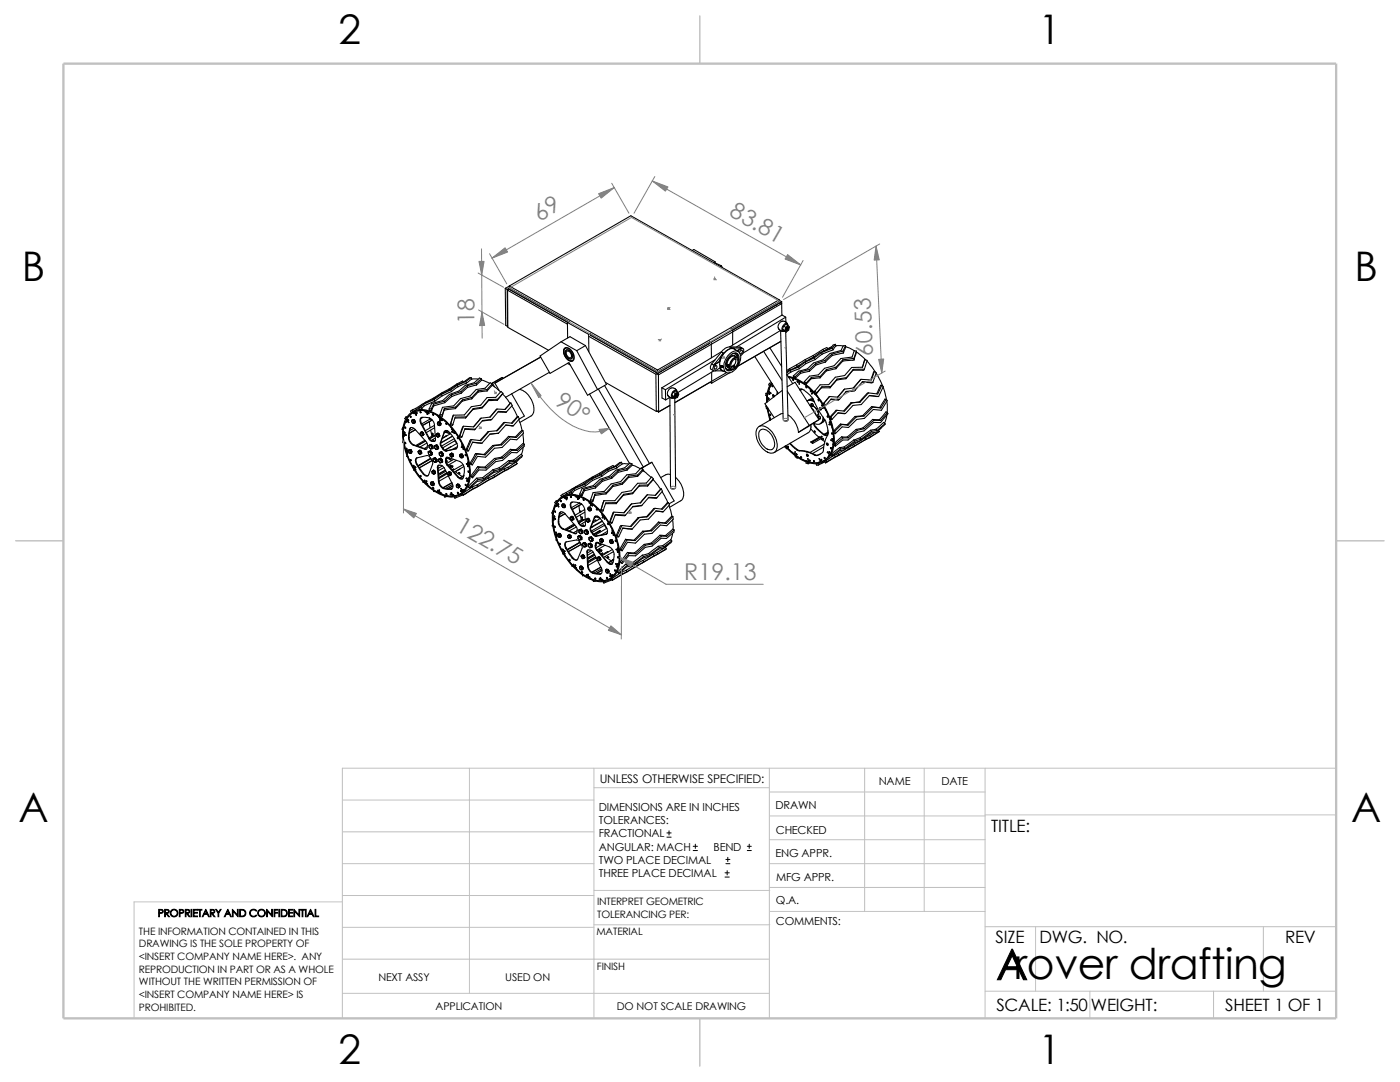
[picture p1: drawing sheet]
<svg xmlns="http://www.w3.org/2000/svg" width="279mm" height="216mm" viewBox="0 0 279 216" stroke-linecap="round" stroke-linejoin="round" font-family="sans-serif">
<defs><g id="words">
<text font-size="8.5" x="198.8" y="195.5">Arover drafting</text>
<g font-size="8.1">
<text x="67.6" y="8.8">2</text>
<text x="207.3" y="8.8">1</text>
<text x="4.4" y="56.1">B</text>
<text x="270.3" y="56.1">B</text>
<text x="3.7" y="164.1">A</text>
<text x="269.6" y="164.1">A</text>
<text x="67.6" y="212.3">2</text>
<text x="207.3" y="212.3">1</text>
</g>
<g font-size="4.6" fill="#808080">
<text x="107.7" y="44.3" transform="rotate(-30 107.7 44.3)">69</text>
<text x="145.3" y="42.9" transform="rotate(30 145.3 42.9)">83.81</text>
<text x="94.7" y="64.7" transform="rotate(-90 94.7 64.7)">18</text>
<text x="174.3" y="71" transform="rotate(-93 174.3 71)">60.53</text>
<text x="110.5" y="80.6" transform="rotate(35 110.5 80.6)">90°</text>
<text x="90.8" y="105.8" transform="rotate(30 90.8 105.8)">122.75</text>
<text x="136.6" y="115.7">R19.13</text>
</g>
<g font-size="3.4">
<text x="197.8" y="166">TITLE:</text>
<text x="198.7" y="188.1">SIZE</text>
<text x="207.5" y="188.1">DWG. NO.</text>
<text x="256.5" y="188.2">REV</text>
<text x="198.8" y="201.7">SCALE: 1:50</text>
<text x="217.7" y="201.8">WEIGHT:</text>
<text x="244.5" y="201.7">SHEET 1 OF 1</text>
</g>
<text font-size="2.4" x="119.7" y="156.2">UNLESS OTHERWISE SPECIFIED:</text>
<g font-size="2.2">
<text x="119.5" y="161.8">DIMENSIONS ARE IN INCHES</text>
<text x="154.8" y="161.5">DRAWN</text>
<text x="175.4" y="156.7">NAME</text>
<text x="187.9" y="156.7">DATE</text>
<text x="119.5" y="164.4">TOLERANCES:</text>
<text x="119.5" y="167.1">FRACTIONAL</text>
<text x="154.8" y="166.3">CHECKED</text>
<text x="119.5" y="172.4">TWO PLACE DECIMAL</text>
<text x="119.5" y="169.8">ANGULAR: MACH</text>
<text x="142.4" y="169.8">BEND</text>
<text x="154.8" y="171">ENG APPR.</text>
<text x="119.5" y="175">THREE PLACE DECIMAL</text>
<text x="154.9" y="175.7">MFG APPR.</text>
<text x="154.9" y="184.7">COMMENTS:</text>
<text x="154.9" y="180.5">Q.A.</text>
</g>
<g font-size="2.1">
<text x="75.5" y="195.7">NEXT ASSY</text>
<text x="100.8" y="195.7">USED ON</text>
<text x="86.9" y="201.5">APPLICATION</text>
<text x="123.1" y="201.6">DO NOT SCALE DRAWING</text>
</g>
<g font-size="2">
<text x="31.5" y="182.9">PROPRIETARY AND CONFIDENTIAL</text>
<text x="119.2" y="180.6">INTERPRET GEOMETRIC</text>
<text x="119.2" y="183.1">TOLERANCING PER:</text>
<text x="27.7" y="186.5">THE INFORMATION CONTAINED IN THIS</text>
<text x="27.7" y="189.1">DRAWING IS THE SOLE PROPERTY OF</text>
<text x="27.7" y="191.6">&lt;INSERT COMPANY NAME HERE&gt;. ANY</text>
<text x="119" y="186.6">MATERIAL</text>
<text x="27.7" y="194.1">REPRODUCTION IN PART OR AS A WHOLE</text>
<text x="27.7" y="196.6">WITHOUT THE WRITTEN PERMISSION OF</text>
<text x="119.1" y="193.5">FINISH</text>
<text x="27.7" y="199.1">&lt;INSERT COMPANY NAME HERE&gt; IS</text>
<text x="27.7" y="201.7">PROHIBITED.</text>
</g>
</g></defs>
<g fill="none" stroke="#c0c0c0" stroke-width=".2">
<path d="M68.3 159.6h50.2M93.7 153.3v44.9M118.5 153.3v49.9M118.5 157.2h35M153.5 153.3v49.9M153.5 158h43.1M172.6 153.3v28.6M184.4 153.3v28.6M196.6 153.3v49.9M266.7 153.3h-198.4v49.9M68.3 178.7h50.2M68.3 172.3h50.2"/>
<path d="M68.3 166h50.2M68.3 180h-41.5v23.2M118.5 177.7h35.1M153.5 167.6h43.1M153.5 162.8h43.1M153.5 172.3h43.1M153.5 177.1h43.1M196.6 162.6h70.1M68.3 198.2h85.2M68.3 191.4h85.2M68.3 185h50.2M118.5 184.5h35.1"/>
<path d="M153.6 181.9h43M196.6 197.8h70.1M196.6 184.9h70.1M206.7 184.9v12.9M217.5 197.8v5.4M242.2 197.8v5.4M252.1 184.9v12.9"/>
</g>
<path d="M139.7 3.2v9.5M3.1 107.9h9.6M266.7 107.9h9.5M139.7 203.2v9.5" fill="none" stroke="#c0c0c0" stroke-width=".21"/>
<path d="M12.7 12.7h254v190.5h-254z" fill="none" stroke="#c0c0c0" stroke-width=".47"/>
<g fill="none" stroke="#000" stroke-width=".21">
<path d="M100.8 57.5l.4 .2M100.8 57.5l.1 7.4 .4 .2M101.2 57.7l.1 7.4M101.3 57.9l11.9 6.8M101.3 57.9v7.4l8.2 4.6M101.6 57.1l29.6 16.7M101.6 57.1l24.3-14 29.6 16.7M101.6 57.1v.6M101.6 57.5l11.9 6.7M101.6 57.5l-.4 .2M101.6 57.1l-.8 .4M101.6 57.7l-.3 .2"/>
<path d="M101.6 57.7l11.7 6.6zM101.6 57.5h.1M101.9 57.8h.1M138.1 50l.4-.2 4.2 2.4M142.7 52.2l-.3 .2M142.7 52.2v.4M142.7 52.5l1.3 .5M144 53l-.3 .2M144 53l.2 .4M155.5 59.8l-24.3 14M155.5 59.8v.4M155.5 59.9l.5 .3"/>
<path d="M86.5 79.5l.1 .1M86.5 79.5l-1.6 .8M86.7 79.7l-2.2 .9M86.7 79.7l.1 .4M88.1 78.7l-1.4 1M88.1 78.7l.1 .3M88.2 79l-1.4 1.1M88.2 78.4l.1 .1M88.2 78.4l-1.7 1.1M89.6 77.6l.1 .2M89.6 77.6l-1.4 .8M90 77.8l-1.9 .9"/>
<path d="M90 77.8l.1 .3M90.1 78.1l-1.9 .9M90.1 78.8l-1.4 1.3M90.1 78.8l.1 .3M90.2 79.1l-1.4 1.2M91.2 76.6l.1 .2M91.2 76.6l-1.6 1M91.3 76.9l-1.3 .9M91.3 76.9l.1 .3M91.4 77.2l-1.3 .9M92 78.1l-1.9 .7M92 78.1l.1 .3"/>
<path d="M92.1 78.4l-1.9 .7M92.3 79.8l-1.4 1.4M92.3 79.8l-.1 .3M92.5 76.2l-.2-.2-1.1 .6M93 76.1l-1.7 .8M93 76.1l.1 .4M93.1 76.5l-1.7 .7M93.3 77l-1.3 1.1M93.3 77v.3M93.3 77.3l-1.2 1.1M94 75.4l-1 .7M94 75.4h-.3l-1.1 .8-1.7 .7-1.3 1-1.8 .8-1.5 1.1-2.1 .9-.6 .7"/>
<path d="M94 75.4l.1 .2M94.1 75.6h1.3M94.1 79.6l-1.9 .5M94.1 75.6l-1 .9M94.2 79.3l-1.9 .5M94.2 79.3l-.1 .3M95 76.5l-1.7 .5M95 76.5l.1 .3M95.1 76.8l-1.8 .5M95.4 78.2l-1.3 1.4M95.4 78l-1.2 1.3M95.4 78v.2"/>
<path d="M96.1 75.6l-1.1 .9M96.1 75.6l-.4-.2-1 1-1.8 .5-1.3 1.1-1.9 .7-1.4 1.2-2.2 .6-.5 1.1M96.1 75.6v.3M96.1 75.8l1.6 .7M96.1 75.9l-1 .9M97.2 78l-1.8 .2M97.2 77.7l-1.8 .3M97.2 77.7v.3M97.5 79.9l-1.3 1.5M97.6 79.7l-1.3 1.5M97.6 79.7l-.1 .2M98.2 76.8l1.7 1.4"/>
<path d="M98.2 76.6v.3l-1 1.1M98.2 76.6l-1 1.1M98.2 76.6l-.4-.2-1 1.1-1.8 .2-1.2 1.3-1.9 .5-1.3 1.5-2.3 .3-.5 1.4M98.3 76.5l.4 .7M98.8 76.5l.8 1.4M99.2 79.9h-1.7M99.3 79.7h-1.7M99.3 79.7l-.1 .2M100 75.7l-1.2 .8M100.2 75.3l-2.1 1.2h.2M100.2 75.3l-1.9 1.2M100.2 75.3l.1 .2"/>
<path d="M100.3 78.6l1.5 1.9M100.4 78.5l-1.2 1.4M100.4 78.5l-1.1 1.2M100.4 78.5l-.4-.4-1.1 1.2h-1.7l-1.3 1.6-1.8 .3-1.4 1.6h-2.2M101.3 65.1h.1M102.1 78.6l2.5 4.4-1 .6M103.6 77.7a4.1 4.1 0 0 1 3 4l-.1 .6-.5 .7-2.2 1.3M107.9 71.2l-9.1 5.3M109.6 74.3l-8.7 5M112 68.2l-4.2 2.8 2 3.5 3.7-2.2 3.8 6.6 2-1.2M112 68.2l3.1 1.8M112 68.2l1.7-1 3.1 1.8"/>
<path d="M112.6 69.6a1.24 1.24 0 0 1 1.8 .9 1.02 1.02 0 0 1-.4 1.6 2.02 2.02 0 0 1-1.4-2.5zM112.8 69.5a1.69 1.69 0 0 1 1.7 2 .71 .71 0 0 1-.6 .5 .71 .71 0 0 1-.7-.5 1.49 1.49 0 0 1-.4-2zM112.9 69.4a1.6 1.6 0 0 0 .4 2.4l.6 .3 .4-.1M112.9 70a.86 .86 0 0 1 1.3 .8 .56 .56 0 0 1-.3 .8 .56 .56 0 0 1-.7-.4l-.4-.7zM112.9 69.9a1.06 1.06 0 0 1 1.3 1.1 .51 .51 0 0 1-.2 .6 .51 .51 0 0 1-.7-.2l-.5-1zM113 70.2a.67 .67 0 0 1 .7 0 .67 .67 0 0 1 .3 .6 .43 .43 0 0 1-.2 .6 .43 .43 0 0 1-.6-.3l-.2-.6zM113.2 64.3l4.3 2.4M113.2 64.3l.1 3.1M113.3 72.5l.5 .3M113.7 64.1l-.5 .2M115.1 70l4.2 7.7M116.8 69l-1.7 1"/>
<path d="M116.8 69l4.2 7.7-1.7 1M117.5 66.7v3.5M117.6 67.1l13.3 7.6M117.6 78.6l8 13.9M117.9 67v-.3l13.4 7.6M117.9 66.8l13.4 7.7M117.9 66.5l-.4 .2M119.4 77.6l9 15.6M120.6 76.9l9 15.6M120.9 76.3l10.1 5.8M130.9 74.7l.1 7.4M131.1 74.6l.3 .2"/>
<path d="M131.2 73.8l.1 .5M131.3 74.5h.1M131.3 74.5l-.4 .2M131.3 74.3v.2M131.3 74.4h.1M131.4 74.8v7.4M131.4 74.1l.1 .2 .2-.1M131.4 74.1h.1M131.4 74.1l-.1 .2M131.5 74.1l.2 .1M131.7 74l.1 .1M131.8 74v.1"/>
<path d="M131.8 74h.1M131.8 74.1h.1M131.8 74.1l-.1 .1M132 73.8h.1M132 73.8l-.2 .2M132.1 77.4v2l.7 .4M132.1 77.4l.7 .4M132.8 77.8v2M133.7 79.3l.3 .2 .5-.1M133.9 77.4l.8 .1 .4 .6M133.9 77.5a1.01 1.01 0 0 0-.5 1.6l.5 .3h.5M134.1 78.9l.4 .2"/>
<path d="M134.1 78.9l.2 .4 .4 .2M134.3 78.2l-.2 .7M134.3 78.2l.4 .3M134.3 78.2l.5-.2 .5 .3M134.5 79.1l.2 .4M134.7 79.5l.1 17.7a.6 .6 0 0 1-1 .1l-.1-18-.9 .5M134.7 78.5l-.2 .6M134.7 79.2h.1M134.8 79h-.1M134.8 79.2h.1M134.9 78.6l-.2 .4M135 78.6l-.3 .4"/>
<path d="M135 78.6l-.3 .5 .1-.1M135.1 78.2v-.1a.53 .53 0 0 0-.5-.2 .53 .53 0 0 0-.4 .5l-.2 .4a.41 .41 0 0 0 0 .4 .41 .41 0 0 0 .5 .2M135.2 78.6l.1 .1M135.2 78.6a.35 .35 0 0 0-.4 .2 .35 .35 0 0 0 .2 .4l.3-.4M135.2 78.6l.1 .1-.3 .4M135.2 78.6l-.4 .1v.5M135.3 78.3l-.6 .2M135.3 78.3l.2 .4-.3 .6-.5 .2M135.3 78.7v.1M135.3 78.8h.1M135.3 78.8l-.3 .4a.3 .3 0 0 1-.2-.4 .3 .3 0 0 1 .4-.1l-.2 .4-.2 .1 .4-.5-.1-.1v.2l-.4 .3M141.6 68.3l-10.3 6"/>
<path d="M141.6 68.5l-9.6 5.6v-.3M141.6 68.1l.3 .2M141.6 68.5l-9.6 5.5M141.6 68.3v.2M141.6 68.3l-9.6 5.5M141.9 68.3l.1 3.1M142 72.6l-.2 .6v.3l.6 .5M142 72.6l.5 .3M142 74.3v2.2M142.5 74l-7.2 4.3M142.6 73.2l.1-.1a.26 .26 0 0 1 .4 0 .26 .26 0 0 1-.1 .4l-.1 .1a.25 .25 0 0 1-.4 0 .25 .25 0 0 1 .1-.4zM142.7 72.6l.1 .1"/>
<path d="M142.7 71.8l-9.9 6M142.7 72.6l-.2 .3M142.7 74h1.5M142.8 72.7a.82 .82 0 0 0-.3 1.3h.3l.9-.6a.93 .93 0 0 0 .7 .7M143.6 72.1l-.9 .5M143.6 72.1v.1M143.6 73.4l.5 .6M143.6 72.2l-.8 .5M143.8 73.2l.1 .2zM143.8 73.2l.1-.1 .2 .2M143.8 72.9v.1M143.8 72.9l.1 .1"/>
<path d="M143.8 73h.3M143.9 73.1h.1M143.9 72.9h.2M144 73l-.1 .1M144 70.2l.4 .2M144 70.2l-2 2.4M144 72.9l-.1 .2M144 70.2l-11.9 7.2M144 73l.1 .2M144 73.1l.1 .1M144.1 73.3l-.2 .1M144.1 73.2h.1"/>
<path d="M144.1 73l.1 .1M144.1 73.3h.1M144.1 73.2v.1M144.1 72.9v.1M144.1 72.9l.1 .2M144.2 73.1v.2M144.2 73.1l.2 .1M144.2 73.2h.2M144.2 73.1h.1M144.4 70.4l-.6 .9-.2 .8M144.4 73.2h.1M144.4 70.4l-1.9 2.5"/>
<path d="M145 74.3l-10.3 6 7-4 .3 .2M145.2 72.8h.2l.1 .3h-.2zM145.3 72.9h.1M145.3 72.9v.1M145.3 72.8v.3M145.4 72.9h-.1M145.4 73h-.1M145.4 70.8a1.39 1.39 0 0 1 2.2-.4 3.2 3.2 0 0 1-1.6 3.9 1.09 1.09 0 0 1-1.2-.1 1.09 1.09 0 0 1-.4-1.3l.3-1.1zM145.5 73l-.1 .1M145.6 74.4l-3.6 2.1M145.7 69.2l-1 .3-.7 .7M145.7 69.2l.3 .2"/>
<path d="M145.7 69.2l2 .1M145.8 73.6l-.6 .1-.4-.2 .2 .2M145.8 65.6l.4 .2M146 71.1l.3-.1 .5 .1M146 73.7l-.9 .2M146 71.1l.5-.1 .7 .3M146 71.1a1.54 1.54 0 0 0-.6 2.3l.5 .3M146 71.1a1.65 1.65 0 0 0-.7 2.3h.2M146 69.4l.6 .2M146 69.4l2 .1M146.2 65.8v3M146.3 71.6a.72 .72 0 0 1 .9-.2 .72 .72 0 0 1 .2 1 1.45 1.45 0 0 1-1.5 1.3 1.51 1.51 0 0 1 .4-2.1z"/>
<path d="M146.3 73.1l-.4 .1M146.3 71.6a.66 .66 0 0 1 .9-.2 .66 .66 0 0 1 .2 .9 1.31 1.31 0 0 1-1.5 1.3 1.49 1.49 0 0 1 .4-2zM146.4 71.8a.53 .53 0 0 1 .7-.1 .53 .53 0 0 1 .1 .7 1.01 1.01 0 0 1-1.2 1l-.1-.7zM146.4 72.9h.2l-.1 .2h-.2M146.5 72.9l.1 .3h-.4h.2l.2-.2M146.7 71a1.3 1.3 0 0 0-1.7 1.2l-.1 .7 .4 .5M146.7 71.6a1.11 1.11 0 0 1-.4 1.5M146.8 70.6l-.5-.1 .6 .2 .2 .6M146.9 69.8a1.42 1.42 0 0 0-2.2 .4l-.7 1-.4 1M147 70.5l.2 .3 .1 .7M147 70.6l-.1-.2 .3 .4v.6M147.4 70.1l-.8-.4a2 2 0 0 0-2.4 1.2 2.51 2.51 0 0 0-.2 2.9l1 .5"/>
<path d="M147.5 71.8a.92 .92 0 0 0-.1-1 .92 .92 0 0 0-1.1-.3 2.63 2.63 0 0 0-1.4 3.2 .97 .97 0 0 0 1.4 0M147.6 70.4l.1-.3a.3 .3 0 0 1 .4-.2 .3 .3 0 0 1-.1 .5l-.3 .2M147.7 69.3l.6 .3M147.7 69.3l.3 .2M147.8 69.6l-.7 .4M147.8 69.6h.1M147.9 69.6h.1a.45 .45 0 0 1 .5 .2 .45 .45 0 0 1-.2 .6l-.5 .6M147.9 69.6l-.7 .5M148 69.5l-.2 .1M150.6 71.1l4.7 7.4M152.4 70.1l3.6 5.8M152.9 78.5l.2 .1"/>
<path d="M152.9 78.5l-.1 .4 .2 .1M153.1 78.4l-.2 .1M153.4 79.4l.1 .2M153.5 78l-.2 .1M153.5 78.4l.1 .2M153.5 76.5l.3 .2M153.5 76.5l-.1 .3 .2 .2M153.6 69.4l2.4 3.7M154 76.3l-.5 .2M154 76.4l-.6 .9-.2 .8-.2 2.2M154.1 76.9l.2 .3zM154.1 76.5l-.6 1.1-.1 .5 .4 .4-.5-.4-.2 2.1 .1-1.8 .4-1z"/>
<path d="M154.1 76.9l.2 .2M154.2 78.8l.3 .2v.1l-.2-.3h-.1l.2 .4zM154.7 60.9h.1M154.9 60.8l-13 7.5M154.9 60.8h.1M154.9 60.6v.2M154.9 60.8l-8.7 5M155.1 78.1l-.1 .6M155.1 60.5h.1M155.1 60.7l-.2 .1M155.2 78.3v.3M155.2 60.5v.2"/>
<path d="M155.2 60.5h.2M155.3 60.3l.2 .1M155.4 60.3l.1 .1M155.5 60.2l-9.5 5.5M155.5 60.4l-.1 .1M155.5 60.1l.2 .1M155.5 60.5h.1M155.6 60.4h.1M155.7 60.4l-9.5 5.5M155.7 60.4l.3 .2M155.7 60.4h.1M155.7 60.2h-.2"/>
<path d="M155.7 60.2l-.1 .2M155.7 68.2h.1M155.7 66l-7.4 4.5M155.8 66l.5 17.7M155.8 68.1l-8.6 5M156 60.6l-24.6 14.2M156 60.6v2.3M156 60.2l-.3 .2M156 60.2v.4M156 64.1l.8 .1 .4 .6M156 64.1a.99 .99 0 0 0-.7 1.1 .99 .99 0 0 0 .9 .9l.2-.1M156.1 77.9l-3.4 2.7 1.8 2.8"/>
<path d="M156.2 65.7l.4 .3M156.2 65.7l.7 .6M156.4 65.1l.4 .2M156.4 65.1l-.2 .6M156.6 66l.3 .3M156.8 66.2l.5 17.6-.5 .2h-.3M156.8 65.3l-.2 .7M156.8 63.3l-9.9 6M156.8 63.3v1M156.8 63.3l-.7-.4-10.5 6.3M156.8 65.7h.1M156.8 65.8h.1"/>
<path d="M157 65.4l.2-.2a.36 .36 0 0 1 .1 .5 .36 .36 0 0 1-.5 .2zM157 65.3l-.2 .5M157 74.7l1.2 1.8M157.1 65.3v.1M157.1 65.3l-.3 .4M157.1 78l4.4 6.9M157.1 77.2l1.6-.9 4.7 7.4M157.1 65.3l-.3 .5M157.1 65.3a.32 .32 0 0 1 .1 .4 .32 .32 0 0 1-.4 .1M157.2 65.3a.38 .38 0 0 1-.4 .5M157.2 65.3l-.1 .3-.3 .2M157.2 64.9a.48 .48 0 0 0-.5-.4 .48 .48 0 0 0-.4 .4l-.2 .5v.5l.2 .2 .3-.1h-.7"/>
<path d="M157.3 65l.3 .2-.2 .7-.5 .4M157.3 65l-.5 .3M157.3 65l-.5-.3-.4 .4M157.3 65.2a.47 .47 0 0 1-.4 .7M157.3 75.1a11.1 11.1 0 0 1 7.2 5.9 11.5 11.5 0 0 1 1.7 9 3.6 3.6 0 0 1-5 2.2 10.8 10.8 0 0 1-4.5-3.2M157.6 73.6l.1 .2M157.6 73.6l-.6 .3M157.7 73.9l-.7 .5M157.7 73.9l.1 .4M157.8 74.3l-.7 .5M158.3 75.7l.1 .2M158.3 75l.1 .3 .3 .1"/>
<path d="M158.3 75l.4 .1M158.7 75.1v.3M159 72.8l.1 .3M159 72.8l-1.4 .8M159.2 76l.1 .2M159.4 73.2l-1.7 .7M159.4 73.2l.1 .4M159.5 76.6v-.6l-2.1-.7a10.4 10.4 0 0 1 6.7 5.3 12.2 12.2 0 0 1 2 9 3.6 3.6 0 0 1-5.2 2.4l-.9-.4-1.5-.9-1.7-1.7 1.3 1.3M159.5 76.1l1.3 .8 1.4 1.2-.2 .5M159.5 73.6l-1.7 .7M159.5 76.1v.5M159.6 77.6h.2a4.1 4.1 0 0 1 2.4 1.9l1.1 2.3 1.2 1.9"/>
<path d="M159.6 76.1h-.1M159.6 76.6h-.1M159.6 72.9l-1.1 .6M159.7 77.6l-.1 .1M159.7 77.6l-.1 .2 .4-.2M159.7 74.2l-1 .9M159.7 74.2l.1 .3M159.8 74.5l-1.1 .9M160.1 77.7l-.4 .2M160.5 76.2v.2l.4 .3M160.5 76.2l.4 .2M160.7 72.3l-1.3 .9"/>
<path d="M160.7 72.3l.1 .3M160.7 71.8l.2 .3M160.7 71.8l-1.7 1M160.8 72.6l-1.3 1M160.9 77.1l.1 .3-.2-.1zM160.9 77.1l.1 .2M160.9 76.4v.3M161.5 73.7l-1.8 .5M161.5 73.7v.4M161.5 74.1l-1.7 .4M161.8 78l.1 .1M161.9 75.6l-1 1.1"/>
<path d="M161.9 75.3l-1 1.1M161.9 75.3v.3M162.1 78.5l-.1 .1M162.1 78.5h.1M162.2 78.2l-.2 .4M162.2 78.2l.4 .5M162.2 78.1l-.1 .4M162.2 79.5l-.1 .1M162.3 79.6l-.8 .2M162.3 78.2h-.1M162.3 71l.1 .2M162.3 71l-1.6 .8"/>
<path d="M162.3 79.7h-.6l-.4 .2M162.5 71.4l-1.8 .9M162.5 71.4l.2 .4M162.6 78.6l1.9 2.6-.4 .3M162.6 78l-.1 .2 .4 .4M162.6 78.6v.1M162.6 78l.4 .4M162.7 71.8l-1.9 .8M162.8 71l-1.4 .8M162.8 72.6l-1.3 1.1M162.8 72.6v.3M162.8 72.9l-1.3 1.2"/>
<path d="M163 78.4l-.1 .2M163.3 79.7l.1 .1v.2zM163.4 79.8l.1 .1M163.7 75.4l-1.8 .2M163.7 75.1l-1.8 .2M163.7 75.1v.3M163.9 77.4l-1 1.2M163.9 77.4h1.8M164 70.4l-1.5 1M164 70.4l.1 .3M164 77.2l-1 1.2M164 77.2l-.1 .2"/>
<path d="M164.1 70.7l-1.4 1.1M164.2 69.7l.2 .4M164.2 69.7l-1.9 1.3M164.6 71.9l-1.8 .7M164.6 71.9l.1 .4M164.7 72.3l-1.9 .6M164.9 74l-1.2 1.4M164.9 73.7l-1.2 1.4M164.9 73.7v.3M165.2 69.6l-.2-.3-.8 .4M165.6 79.1l-1.3 1.5M165.6 79.1l-1.1 1.3"/>
<path d="M165.8 79.7l1.5 .1 .2-.1M165.8 77.1l-1.8 .1M165.8 77.1l-.1 .3M166 69.2l-1.4 .8M166 70.7l-1.4 1.2M166 70.7l.1 .3M166.1 71l-1.4 1.3M166.1 69.5l-2.1 .9M166.1 69.5l.1 .3M166.2 69.8l-2.1 .9M166.7 68.7l.1 .3-.6 .8M166.7 68.7l-.4 .1-.5 .7-2.2 .9-1.4 1-1.8 .9-1.4 .9-2 1"/>
<path d="M166.7 68.7l-.6 .8M166.8 69h1.5M166.8 73.6l-1.9 .4M166.8 73.3l-1.9 .4M166.8 73.3v.3M167 75.9l-1.3 1.5M167 75.6l-1.2 1.5M167 75.6v.3M167.5 79.7l-1.6-.1-1.1 1.3M168.2 72.1l-1.4 1.5M168.2 71.8l-1.4 1.5M168.2 71.8v.3"/>
<path d="M168.2 70.1l-2.2 .6M168.2 70.1l.1 .3M168.3 70.4l-2.2 .6M168.6 77.6l-1.5 1.6M168.6 77.6l-1.4 1.6-1.6-.1M168.7 69l.1 .3-.5 1.1M168.7 69h-.4l-.4 .9-2.2 .6-1.4 1.3-2 .6-1.2 1.2-1.8 .5-1 .9M168.7 69l-.5 1.1M168.8 69.2l1.8 .8M168.8 75.6l-1.8 .3M168.9 75.4l-1.9 .2M168.9 75.4l-.1 .2"/>
<path d="M170.2 73.9l-1.4 1.7M170.3 73.7l-1.4 1.7M170.3 73.7l-.1 .2M170.4 71.8l-2.2 .3M170.4 71.5l-2.2 .3M170.4 71.5v.3M170.6 77.9l-1.8 .3M170.6 77.9l-1.7 .2-1.4 1.6M170.9 70.1l-.5 1.7M170.9 70.1l-.4-.1-.4 1.2-2.3 .3-1.3 1.5-2 .5-1.2 1.3-1.8 .3-1 1.1M170.9 70.1l-.5 1.4M170.9 70.2l1.9 1.6"/>
<path d="M171.8 75.7l-1.5 1.7M171.8 75.7l-1.5 1.7-1.7 .2M172 76.2l2 .2 .2-.1M172.5 73.7l-.1 .2h-2.2M172.5 73.7h-2.2M172.6 71.8l-.5 1.5M172.6 71.8l-.5 1.5h-2.1l-1.4 1.6-1.9 .4-1.3 1.5h-1.7l-1.1 1.2M172.6 71.8l.5 .1-.6 1.8M173 72.1l1.7 2.2M173.3 78.4h-.2l-1.6 1.8M173.3 78.4l-1.6 1.8M173.5 79l1.8 .1"/>
<path d="M174.2 76.3l-2.1-.1-1.5 1.7M174.5 74.1l-.2 .2-.5 1.5M174.5 74.1l-.6 1.7-2.1-.1M174.5 74.1l.4 .3-.7 1.9M174.8 74.5l1.3 2.5M175.3 79.1l-1.8-.2-1.6 1.8-1.7 .2-1.5 1.6M176 76.9h-.2l-.8 1.7M176 76.9l-.8 1.7-1.9-.2M176 76.9l.3 .2-1 2M176.2 77.2l.8 2.6M176.8 79.7l-.2-.1-1 1.7M176.8 79.7l-1 1.7"/>
<path d="M176.8 79.7l.3 .2-1.2 2-1.6-.2-1.8 1.8-1.5 .2-1.7 1.6-1.2-.1-1.4 1.3M80.4 88v.3h.1M80.5 87.1l.5 2.8 .5 .1M80.5 85.3l-.3 .3 .2 .2M80.5 87.1h.1M80.6 86.6l-.1 .5M80.6 86.6l.4 .3M80.6 86.6h.1M80.6 86.6l.1 .4v-.3l.3 .2M80.6 86.6l.4 .2M80.6 86.2l.3 .1-.1 .2zM80.7 86.2l.2 .2"/>
<path d="M80.9 85.2l.1 .2M80.9 88.3l.1 .2M80.9 84.2l-.3 .8-.1 1.5 .5 .3M81 84.1l-.1 .1M81 83.2l-.2 .3 .1 .2M81 83.2l.2 .1M81 83.2h.2M81 86.8v.1M81.1 90l.4 1.3 1.1 2.1M81.1 90h.4M81.2 89.5v.2M81.2 89.9l.3 .1h-.3l.2 .4z"/>
<path d="M81.2 83.9l.4 .4M81.2 83.9l-.3 .3M81.2 91.1h.1M81.2 90.9v.2M81.2 83.8v.1M81.2 90h-.1M81.3 91.1h-.1M81.3 83.9l.3 .4-.3-.3-.2 .2zM81.4 83.7l.2 .2M81.5 90.1h.1M81.5 90.1l.2 .3M81.5 83.8h.1"/>
<path d="M81.5 83.1a4 4 0 0 1 5.3-.5 14.2 14.2 0 0 1 6.9 12.5 3.8 3.8 0 0 1-3.1 3.9 7.9 7.9 0 0 1-6.1-3 13.8 13.8 0 0 1-3.9-10.7l.4-1.4zM81.5 87.4l.2 .7 .8 .7M81.5 89.8v.3M81.6 89.8h.2M81.6 89.9l.1 .1M81.6 89.9l-.1 .2M81.6 89.8v.1M81.7 90.4h.1M81.7 90.4l.2 .1M81.7 90.4h.2M81.7 87.3l-.2 .1M81.7 87.3v.6l.4 .5 .5 .4"/>
<path d="M81.7 89.7l-.1 .1M81.7 89.7h.1M81.7 89.7h.3M81.7 90l.2 .2M81.7 85.6a.59 .59 0 0 1 .6-.3 .59 .59 0 0 1 .5 .4l2.3 2.5 .2 .7a.61 .61 0 0 1-.5 .8M81.7 85.6l-.2 1.8M81.8 82.6a4.1 4.1 0 0 1 4.7-.3 14.4 14.4 0 0 1 7.3 13.2 3.7 3.7 0 0 1-4.1 3.6 10.4 10.4 0 0 1-6.6-4.7 12.5 12.5 0 0 1-2.5-9.8l.4-1.1zM81.8 89.8l-.1 .2M81.8 85.6l-.1 1.7M81.8 89.8l.2 .4M81.8 85.6h-.1M81.9 90.4l.1 .1"/>
<path d="M81.9 83l.1 .1v.2zM81.9 90.2v.2M82 83.1v.1M82 91.7l.1 .2M82 89.7h.1M82 85.3l-.2 .3M82 89.7l-.2 .1M82 89.7l.2 .4M82 90.2v.3M82 90.2h-.1M82.1 90.4l-.1 .1M82.2 84.1l.1 .3"/>
<path d="M82.2 90.1l-.2 .1M82.2 90.1l-.1 .3M82.2 83.8v.3M82.3 83.9l-.1 .2M82.3 83.9h.1M82.3 83.8l.2 .1M82.3 83.8v.1M82.3 81.8l-.4 .2 .2 .3M82.3 81.8l.2 .3M82.3 84.4h.1M82.3 84.4l.3 .1M82.3 84.4h.2"/>
<path d="M82.4 82.3v.1M82.4 82.3h.1M82.4 82.3l-.7 .6-.6 .8 .5 .6M82.4 83.7h.1M82.4 83.7l.3 .1M82.4 83.9l.2 .3M82.4 83.7l-.1 .1M82.5 88.8l2.3 .9M82.5 83.9l.2 .3M82.5 82.3l-.1 .1M82.5 83.9h-.1M82.5 92.9l.2 .1"/>
<path d="M82.5 84.4l.1 .1M82.6 84.2l-.1 .2M82.6 93.8l.1 .1M82.6 93.6v.2M82.6 85.5l-.9 .4M82.6 88.8h-.1M82.6 88.8l2.3 .8M82.6 84.2h.1M82.7 83.8l.2 .3M82.7 83.8l-.2 .1M82.7 93.8h-.1M82.7 84.2l-.1 .3"/>
<path d="M82.7 93.3l.3 .5M82.7 93.3l-.1 .1M82.8 82.3h-.3M82.8 82.3l-.4 .1M82.8 82.3l.3 .5M82.8 84.4l-.2 .1M82.9 84.1h.1M82.9 84.1l-.1 .3M82.9 84.1l-.2 .1M82.9 85.7l-1.2 .7M82.9 85.8l-1.2 .7M82.9 93.2l-.3 .2"/>
<path d="M82.9 93.2l.1 .1M82.9 93.2l-.2 .1M83 93.3l-.3 .2 .3 .6 .9 1.2 1.1 1.1M83 81.5l.1 .2M83 81.5l-.7 .3M83 93.3l-.2 .1 .2 .4M83 93.8h.1M83 82.3l.2 .1v.1zM83.1 82.8l-.2-.4-.3 .1h.3l.2 .3M83.1 82.8h.1M83.1 82.3l.1 .2M83.1 92.7l1.4 1.9"/>
<path d="M83.1 92.7l-.2-.7a.48 .48 0 0 1 .4-.6l2-.5 .6 .5 .4 .5 .1 .6-.8 2.2a.56 .56 0 0 1-.6 .3 .56 .56 0 0 1-.5-.3v-.1M83.2 91.4l-.2 .5 .2 .7M83.2 92.6l-.1 .1M83.2 92.6l1.3 1.9M83.4 90.1l.1 .1M83.4 90.1l.1 .4M83.4 93l2.6-1.5-2.5 1.5M83.5 90.2v.2M83.5 90.4v.1M83.5 90.5l.3 .1M83.5 90.4l.2 .2M83.6 81.4l.1 .3 .5-.1"/>
<path d="M83.6 90l.3 .1M83.6 81.4l-1.3 .8M83.6 90l-.1 .2M83.6 90l.2 .2M83.8 82.2l.1-.1 .1 .3zM83.8 89.8l.3 .2M83.8 89.8l-.4 .3M83.8 90.2l.1 .3M83.9 86.4v.3M83.9 90.1v.4M83.9 82.1l.1 .2M83.9 90.5l-.2 .1"/>
<path d="M83.9 90.1l-.1 .1M83.9 86.7h.1M83.9 94.9l.1 .2M83.9 86.7l.3 .3M83.9 86.7l.3 .2M84 84.6l-.2-.8a.63 .63 0 0 1 1-.5 1.69 1.69 0 0 1 1.9 1.5l.2 2.9a.33 .33 0 0 1-.4 .4M84 86.2l-.1 .3M84 81.2l-.4 .2M84 81.2l.2 .4M84 86.4l.2 .1M84 86.2l.3 .2M84 86.4l-.1 .1"/>
<path d="M84 84.6l1.6 2.9M84 86.2v.2M84.1 90h.1M84.1 90l.1 .4M84.1 90l-.2 .1M84.1 83.3l-.2 .3 .2 .9M84.1 80.8l-1.1 .7M84.1 84.5l-.1 .1M84.1 84.5l1.6 3M84.2 86.9v.1M84.2 90.4h.1M84.2 90.4l-.5 .2"/>
<path d="M84.2 90.4l-.2 .2M84.2 86.1h.1M84.2 86.1l-.2 .1M84.2 86.1l.3 .3M84.2 86.5l.1 .3M84.3 86.8l-.1 .1M84.3 86.8h.1M84.3 86.4l-.1 .1M84.3 86.4l.1 .4M84.4 83.3l-.4 .2M84.4 96.1l.1 .2M84.4 86.8l-.2 .2"/>
<path d="M84.4 86.9l-.2 .1M84.4 86.9h.1M84.5 96.3h.1M84.5 86.4h-.2M84.5 86.4l.1 .3M84.5 96.1v.2M84.5 94.5l.3 .3 .6 .1M84.5 80.6l-.5 .6M84.5 80.6l.2 .4M84.5 94.5v.1M84.6 86.7l-.2 .2M84.6 86.7l-.2 .1"/>
<path d="M84.7 81l-.5 .6M84.7 82l-1-.1-.9 .3 .3 .6M84.7 82l.4 .1M84.7 95.8l.2 .3-.2-.1zM84.8 82h-.1M84.8 95.8l.1 .2M84.8 87.8l-1.8 1.1M84.9 89.6h.2M84.9 88l-1.6 1M84.9 80.3h.1M84.9 80.3l-.5 .3M84.9 88l-1.7 1"/>
<path d="M84.9 89.6l-.1 .1M85 96.3h.1M85 96.4h.1M85.1 96h.1M85.1 96l-.1 .3 .3 .3M85.1 82.1l.2 .6M85.1 96l-.1 .4M85.2 82l1.1 .4 1.1 .6M85.2 96l-.2 .4 .7 .8 2 1.2M85.2 96l-.2 .3M85.2 82l.1 .7M85.2 82l-.1 .1"/>
<path d="M85.2 88.4l-1.4 .8M85.3 89.2l-.6 .3M85.3 82.7l-.1-.4-.3-.1 .3 .1 .1 .4M85.5 90.1v.1M85.5 90.2v.4M85.5 90.6h.1M85.5 82.3l.1 .2M85.5 90.6l.3 .3M85.5 90.6l.3 .2M85.6 87.5l.3 .4 .3 .2M85.6 88.9v.4M85.6 81.6l.1 .3h.4"/>
<path d="M85.6 89.3h.1M85.6 89.3l.3 .3M85.6 90l-.1 .1M85.6 88.9l.1 .4M85.6 88.9h.1M85.7 84.2l.1 1.1M85.7 89.3l.2 .2M85.7 83.4l.5 .4M85.7 87.5h-.1M85.7 87.5l.2 .3 .4 .2M85.7 90.2l.3 .3M85.7 90.2h-.2"/>
<path d="M85.7 84.1h.1M85.7 83.6v.1M85.7 83.6l.1 .1M85.8 90.1l-.1 .1M85.8 90.1l.3 .3M85.8 90.1h-.3M85.8 88.8h.1M85.8 88.8l-.2 .1M85.8 83.6h-.1M85.9 88.9l.2 .3M85.9 88.9h-.3M85.9 83.6l-1.7 1"/>
<path d="M85.9 88.8l.3 .3M85.9 88.8v.1M85.9 89.5h.3M85.9 96.5h.1M85.9 90l.3 .3M85.9 90h-.3M85.9 85.9l.3 1 .5 .1M85.9 96.5l.2 .3M85.9 90l-.1 .1M85.9 91.4l-2.5 1.5M86 96.3l-.1 .2M86 90.5v.3"/>
<path d="M86 90.8h-.2M86 90.8h.1M86 96.4l-.1 .2M86 96.4h.2M86 96.2l.3 .1M86 96.2v.2M86.1 90.4l-.1 .1M86.1 88.7h.1M86.1 88.7l.3 .3M86.1 88.7l-.5 .2M86.1 81.6h-.5M86.1 81.6v.3"/>
<path d="M86.1 90.4v.4M86.1 88.7l-.2 .1M86.1 96.8l.3 .1M86.1 90.8h-.3M86.1 96.8l.2 .1M86.1 89.2v.3M86.1 89.5h.1M86.1 89.5h-.2M86.2 96.1h.1M86.2 96.1l.2 .1M86.2 94.1l.1 .3M86.2 96.4l.2 .2"/>
<path d="M86.2 96.1l-.2 .1M86.2 83.8v.1M86.2 83.8l-1.9 1.1M86.2 83.9h.1M86.2 89.1l-.1 .1M86.2 88.1h.3M86.2 90.3h.1M86.2 90.3l.1 .4M86.2 90.3l-.1 .1M86.2 89.1v.4M86.2 91.9l-2.5 1.4M86.3 90.7h.1"/>
<path d="M86.3 94.4h.1M86.3 94.4l.2 .2M86.3 96.3l.2 .3M86.3 90.7l-.2 .1M86.3 96.3l-.1 .1M86.3 96.9h.1M86.3 88h.4M86.3 88l-.1 .1M86.4 94l.3 .1M86.4 97.3l.2 .1-.1 .1zM86.4 89h.1M86.4 86.5v.2"/>
<path d="M86.4 94l-.2 .1M86.4 96.6l-.1 .3M86.4 89l-.2 .1M86.4 89v.5M86.4 86.9l-.8 .5M86.4 94l.2 .2M86.4 82.6l.1 .2M86.4 91.6v.3M86.4 89.5h-.2M86.5 96.2h.1M86.4 91.9h.1M86.4 87.7l.2 .3"/>
<path d="M86.4 97.3l.2 .2M86.4 91.9l.3 .3M86.4 96.2l-.1 .1M86.4 96.2l.2 .3M86.4 91.6l.1 .3M86.4 91.5v.1M86.5 96.6h-.1M86.5 96.2l.1 .3M86.5 96.6l-.1 .3M86.5 91.9l.2 .3M86.5 94.6h.1M86.5 93.8l.3 .2"/>
<path d="M86.5 93.8l-.3 .3M86.5 80.6l-.4 1M86.5 80.6l.1 .4M86.5 97.9l.1 .2M86.6 81l-.5 .9M86.6 96.8l-.2 .1M86.6 98.1h.2M86.6 97.9v.2M86.6 94.2v.2M86.6 96.5l-.1 .1M86.6 96.5v.3M86.6 91.4l-.2 .1"/>
<path d="M86.6 94.4l-.1 .2M86.7 94.1l-.1 .1M86.7 96.5l-.1 .3M86.7 94.1v.4l-.1-.1M86.7 88h.1M86.7 91.6l.2 .2M86.7 91.6h-.3M86.7 88l-.2 .1M86.7 89v.4M86.7 84.9l-1.8 1M86.7 91.4l.3 .4M86.7 91.4l-.3 .1"/>
<path d="M86.7 87l-1 .5M86.7 87h.1M86.7 91.4v.2M86.7 92.2h.1M86.7 89.4h.1M86.7 89.4l.3 .3M86.7 85.3l-1.6 1M86.7 94.5l-.1 .1M86.7 94.5h.1M86.7 88.9v.1M86.8 80.1l-2.1 .9M86.8 94h.1"/>
<path d="M86.8 94l-.1 .1M86.8 94l.1 .4M86.9 91.4h-.3M86.9 87.4l-.8 .5M86.9 86.9l-1.2 .7M86.9 91.4l.3 .3M86.9 91.4h-.2M86.9 88.9h.1M86.9 94.4l-.2 .1M86.9 88.9h-.2M86.9 91.8l.1 .4M86.9 94.4l-.3 .2"/>
<path d="M87 92.2h.1M87 89l.2 .3M87 89h-.3M87 92.2h-.3M87 88.9l.3 .3M87 88.9h-.3M87 89.7h.1M87 88.9v.1M87 92.2h-.2M87 86.7l.1 .3M87 91.8v.4M87 91.8h-.1"/>
<path d="M87.1 87h.1M87.1 87l.3 .2M87.1 87l.2 .2M87.2 88.8l.3 .3M87.2 91.7h.1M87.2 88.8l-.3 .1M87.2 88.8l-.2 .1M87.2 88.8l.3 .4M87.2 91.7l-.2 .1M87.2 91.7v.4M87.2 86.6l.2 .2M87.2 86.6l-.2 .1"/>
<path d="M87.2 86.5v.1M87.2 86.5l-.2 .2M87.2 89.3v.3M87.2 92.1l-.2 .1M87.2 86.5l.3 .2M87.2 89.6h.1M87.2 89.6l-.2 .1M87.3 93.3a.58 .58 0 0 1 .8-.4l.5 .4 1.7 3.4a.63 .63 0 0 1-.3 .9M87.3 84.5v.1M87.3 84.5l.2 .3M87.3 93.3l.2 2.8M87.3 87.2h.1"/>
<path d="M87.3 84.3v.2M87.3 89.6l-.3 .1M87.3 84.6l.2 .2M87.3 89.2v.4M87.3 89.2l-.1 .1M87.4 86.4h.1M87.4 97.8l.1 .2M87.4 86.4l.3 .2M87.4 84.4l-.1 .2M87.4 84.4h.2M87.4 84.2l.2 .1M87.4 86.8l.1 .3"/>
<path d="M87.4 86.4l-.2 .1M87.4 83l.4 .4M87.4 84.2v.2M87.4 83h.1M87.4 93.2l-.1 .1M87.4 93.2l.2 2.9M87.5 84.8l.3 .1M87.5 84.8l.2 .1M87.5 89.2h-.2M87.5 89.2v.3M87.5 87.1l-.2 .1M87.5 87.1h.1"/>
<path d="M87.5 86.7l-.1 .1M87.5 89.1v.1M87.5 89.1v.4M87.5 92.8l-.1 .4M87.5 91.7v.3M87.5 89.5l-.2 .1M87.5 86.7l.1 .4M87.5 96.1l.4 .9 .6 .5M87.5 84.2h.1M87.5 92h.1M87.5 84.2h.3M87.5 92l.3 .4"/>
<path d="M87.5 84.2h-.1M87.5 83.3l.4 .2zM87.5 91.7l.1 .3M87.5 91.6v.1M87.6 84.4l.1 .3M87.6 92l.2 .3M87.6 87.1l-.2 .1M87.6 87.1h.1M87.6 86.6h.1M87.6 97.8l.2 .5 .4 .3 .8 .3 1.3 .1M87.6 84.3l.2 .3M87.6 97.8l.1 .4 .3 .2-.3-.2"/>
<path d="M87.6 86.6l-.1 .1M87.6 86.6l.2 .4M87.6 97.8l.1 .6M87.6 96.1h-.1M87.6 84.3v.1M87.6 96.1l.3 .8 .7 .5M87.7 90.4v.4M87.7 86.6l.1 .4M87.7 97.8v.4M87.7 90.3v.1M87.7 84.9h.1M87.7 91.5h.1"/>
<path d="M87.7 90.8l.3 .3M87.7 84.7v.2M87.7 90.8l.3 .2M87.7 91.5l-.2 .1M87.7 98.1v.1M87.8 87l-.2 .1M87.8 98.4h-.1M87.8 91.7l.2 .2M87.8 91.7h-.3M87.8 87l-.4 .2M87.8 91.6v.1M87.8 84.2h.1"/>
<path d="M87.8 82.7v.3l.5 .1M87.8 84.2l-.2 .1M87.8 84.2l.2 .3M87.8 82.7l.5 .1M87.8 83.8v.1M87.8 91.6l.3 .3M87.8 91.6h-.3M87.8 83.9h.1M87.8 92.3v.1M87.8 84.6l-.1 .1M87.8 83.9l.1-.6 1.1 .9 1 1.1M87.8 84.6v.3"/>
<path d="M87.8 90.3h-.1M87.8 83.5v.4M87.8 83.4v.5M87.9 88.3v.6l.2 .3M87.9 83.5l-.1 .4M87.9 83.3l-.1 .1M87.9 84.8l-.1 .1M87.9 90.4l.3 .2M87.9 90.4h-.2M88 90.3l-.1 .1M88 91.4l.3 .4M88 90.3h-.3"/>
<path d="M88 91.4l-.3 .1M88 88.3h-.1M88 90.3l.3 .3M88 91.4l-.2 .2M88 91h.3M88 88.3l.2 .9M88 84.5h.1M88 84.5l-.1 .3M88 84.5l-.2 .1M88 91.9l.1 .3M88.1 92.2l-.3 .1M88.1 92.2v.1"/>
<path d="M88.1 83.7h.1v.2zM88.1 89.2l.2 .4M88.1 90.2h.1M88.1 90.2l-.3 .1M88.1 83.7l.2 .2M88.1 92.3l-.3 .1M88.1 90.2l-.1 .1M88.1 91.9v.4M88.1 91.9h-.1M88.2 89.2l.3 .3M88.2 90.2l.2 .3M88.2 90.6v.4"/>
<path d="M88.2 91h-.2M88.2 89.2h-.1M88.2 91h.1M88.3 90.6h-.1M88.3 91.8h.1M88.3 82.8v.3M88.3 90.6v.4M88.3 91.8l-.2 .1M88.3 91.8v.4M88.3 93l-.9 .5M88.3 92.2l-.2 .1M88.3 89.6l.3 .3 .4 .1"/>
<path d="M88.4 90.5h.1M88.4 90.5l.1 .4M88.4 90.5l-.1 .1M88.5 89.5l.3 .4 .3 .1M88.5 90.9l-.2 .1M88.5 89.5l-.2 .1M88.5 97.5l1.5 .1M88.6 97.4l.8 .2 .7-.1M88.6 93.3l-1.1 .6M88.6 97.4l-.1 .1M88.6 86.2a.56 .56 0 0 1 .6-.3 .56 .56 0 0 1 .5 .3 4.7 4.7 0 0 1 1.6 3l-.3 .4M88.6 81.8l-.3 1.3"/>
<path d="M88.6 86.2l-.7 2.1M88.7 81.5l-.4 1.3M88.7 81.5l-.1 .3M88.7 98.9l.1 .3 .4-.1M88.7 80.1l-2.2 .5M88.7 80.1l.1 .2M88.7 86.1l-.1 .1M88.7 86.1l-.7 2.2M88.8 80.3l-2.2 .7M88.9 93.8l-1.4 .8M88.9 86.2l1 .4M88.9 85.9l-.2 .2"/>
<path d="M88.9 93.9l-1.4 .8M88.9 91.9v.5l.3 .4M88.9 91.6v.3M88.9 84.5h.3l-.1 .2zM88.9 91.6a.31 .31 0 0 1 .2-.3 .31 .31 0 0 1 .3 0l2.3 .8a2.08 2.08 0 0 1 .9 2.6 .71 .71 0 0 1-.7 .9l-.5-.4M89 94l-1.5 .9M89 92.2l.2 .2M89 91.9h-.1M89 91.9l.1 .4 .2 .5M89.1 84.5l.1 .1M89.1 91.5l-.2 .1M89.1 91.5l-.1 .4"/>
<path d="M89.1 98.5l.1 .1M89.1 98.5h.1M89.1 90h-.1M89.2 87l-.9 .4M89.2 91.9v.2M89.2 91.2l-.1 .3M89.2 94.4l-1.7 .9M89.2 94.4l-1.6 .9M89.2 92.8l2.2 2.4M89.2 94.5l-1.6 1M89.3 86l-.6 .4M89.3 92.8h-.1"/>
<path d="M89.3 92.8l2.2 2.4M89.4 86l-.4 .2 .9 .3M89.4 94.4l.1 .3M89.5 94.7h.1M89.5 95l-1.9 1M89.5 94.7l.2 .2M89.5 92.8l.4 .4M89.5 94.3l.2 .1M89.5 94.3l-.1 .1M89.5 91.4l.1 .2M89.5 94.2v.1M89.5 94.2l-.1 .2"/>
<path d="M89.5 91.3l-.4 .3M89.5 94.2l.3 .2M89.6 91.6l.5 .3M89.6 91.4l.1 .1M89.7 94.9h.1M89.7 94.1l.3 .2M89.7 94.1l-.2 .1M89.7 94.4l.1 .3M89.7 91.5l.5 .4M89.7 91.5l-.1 .1M89.8 90.7l.1 .3M89.8 93.3l.5-.3v.3"/>
<path d="M89.8 94.4l.1 .3M89.8 94.7l-.1 .2M89.8 90.6v.1M89.8 94.4h-.1M89.8 94.7h.1M89.8 98.6h.2v.2zM89.9 91h.1M89.9 91l.2 .2M89.9 91l.2 .1M89.9 86.5l-1.6 1M89.9 90.6l-.1 .1M89.9 90.6l.2 .2"/>
<path d="M89.9 94.7l-.2 .2M89.9 94.8l-.2 .1M89.9 94.8h.1M90 92.8l.1 .2M90 98.6v.1M90 90.5l-.2 .1M90 84.5l.4 .2M90 84.5l-.2 .3M90 90.5l.2 .2M90 94.3l-.2 .1M90 94.3l.1 .4M90 90.5l-.1 .1"/>
<path d="M90 94.3h.1M90 98.3h.1M90 98.3l.2 .5h.4l-.3-.1M90 89.2l-1.3 .6M90 85.3l.4 .6M90 98.3l.3 .7M90.1 94.7l-.2 .1M90.1 98.3l.2 .4M90.1 94.7h-.2M90.1 85.3h-.1M90.1 90.4l.3 .2M90.1 97.5h.1"/>
<path d="M90.1 85.6l.3 .4-.2 .2M90.1 85.6h.1M90.1 90.8l.1 .2M90.1 90.4l-.1 .1M90.1 97.5l-.1 .1M90.2 86.1l.1 .1 .2-.3 1.2 1.6 .8 1.6M90.2 96.3l-1.8 1M90.2 90.7l.1 .4-.1-.1M90.2 96.4l-1.8 1M90.2 91l-.1 .1M90.2 90.7l-.1 .1M90.3 98.7h.1"/>
<path d="M90.3 86.1h-.1M90.3 87l-2.4 1.4M90.3 93.3l-.3 .2M90.3 91.1h.1M90.3 96.6l-1.4 .9M90.3 93l-.5 .3M90.4 84.7l-.1 .2-.5-.1M90.4 90.6h.1M90.4 96.9l-1.1 .6M90.4 97l-1 .6M90.4 90.6l-.2 .1M90.4 90.6l.1 .3"/>
<path d="M90.4 85.9l-.2 .2M90.4 98.9l-.1 .1M90.5 82.8l-.7 2M90.5 82.8l-.5 1.7M90.5 93.6l.1 .2M90.5 85.8l-.1 .1M90.5 91h.1M90.5 91l-.3 .2-.1-.1M90.5 85.8v.1M90.6 91.7l-1.4 .8M90.6 93.6l-.4 .2M90.6 93.6l-.3 .2"/>
<path d="M90.6 86.2l.1 .2M90.6 87.5l-2.5 1.5M90.7 99.1l.1 .3zM90.7 88l.5 .5-2.4 1.4M90.9 81.5l-2.3 .3M90.9 94.1l1.4 1M90.9 87.9l-2.6 1.5M90.9 81.2l-2.2 .3M90.9 81.2v.3M91 89.6l-2 .4M91.1 97h.1M91.1 97l.1 .3"/>
<path d="M91.1 89.5l-.1 .1M91.1 89.5h.1M91.1 89.5l-2 .5M91.1 96.7v.3M91.1 91.9l-1.7 .9M91.1 97l.1 .2M91.1 96.8v.2M91.1 96.8h.3M91.1 96.7h.3M91.1 96.7v.1M91.2 97.2v.1M91.2 97.3l.3 .1"/>
<path d="M91.2 97.2l.2 .1M91.3 96.6h.3M91.3 89.1l-1 .6M91.3 96.6l-.2 .1M91.4 87.3v.2M91.4 96.8l.1 .3M91.4 96.7v.1M91.4 96.7l.2 .4M91.4 97.3h.1M91.4 98.3l.1 .1M91.5 97.1l-.1 .2M91.5 95.2h-.1"/>
<path d="M91.5 97.1h.1M91.5 95.2l.5 .3h.3M91.6 96.6l.2 .3M91.6 96.6l-.2 .1M91.6 96.6l.2 .4M91.6 97.1l-.1 .2M91.7 87.1l.3 .2 .2-.1M91.7 94.3l.1 .1M91.7 97.2l-.2 .1M91.7 91h.1M91.7 91l.2 .3M91.8 96.9v.1"/>
<path d="M91.8 96.9l-.1 .3M91.8 90.7l-.1 .3M91.8 91l.1 .3M91.8 97l-.2 .1M91.8 97l-.1 .2M91.8 87l.4 .2M91.8 87l-.1 .1M91.8 90.7v.1M91.8 90.8h.2M91.8 90.7l.3 .1M91.8 90.8v.2M91.9 91.3l.3 .1"/>
<path d="M91.9 91.3h.2M92 90.6h.1M92 97.5l.4 .6-1 .7-1.1 .1-.2-.6M92 90.6h.3M92 90.6l-.2 .1M92 97.5l.4 .5M92 97.5h.1M92 97.5l.2 .3 .3-.1-.3 .2zM92 97.8l.1 .2M92 90.8l.2 .3M92 97.9h.1M92.1 90.8l.2 .3"/>
<path d="M92.1 89.2v.1M92.1 89.2h.2l-.1-.4 .2 .4M92.1 90.8h-.1M92.1 89.3l.4-.1 1 2.9M92.1 91.3l.1 .1M92.2 91.1h.1M92.2 91.1l-.1 .2M92.2 89.2h-.1M92.2 90.6l.1 .1M92.2 80.1l-1.3 1.4M92.2 90.6l-.1 .2M92.2 90.6l.3 .4"/>
<path d="M92.3 98.5h.1M92.3 90.7l.2 .3M92.3 98.5l-.4 .2M92.3 91.1l-.1 .3M92.3 98.5l.2 .3M92.4 91.3l-.2 .1M92.4 95.5h-.1M92.4 89.5l.2 .1-.1 .1zM92.4 92.7l-2.1 1.2M92.4 89.2l-.3 .1M92.5 91h.1M92.5 91l-.1 .3"/>
<path d="M92.5 89.5l.1 .2M92.5 91l-.2 .1M92.5 98.8h.1M92.5 98.7l-1.7 .7M92.5 89.1l-.4 .2M92.5 89.1h.1M92.5 98h.1M92.5 85l-.8 2.1M92.5 85l-.7 2M92.5 89.2h-.1M92.5 95l-.7 .4M92.5 94.9l-.8 .5"/>
<path d="M92.6 94.8l-.1 .2M92.6 93.1l-1.9 1.1 1.1-.6M92.7 97.7l-.3 .3M92.9 83.4h-2.1M92.9 90.7l.1 .1M92.9 96.6l.1 .3M92.9 96.7h.1M93 90.7l-.1 .1M93 98.5h.1M93 98.5l-.2 .1M93 89.7l.3 .3h.2M93 95.5l.6 .4-.1 .3-.3 .7-.5 .8"/>
<path d="M93 83.2h-2.2l-.4 1.5M93 83.2l-.1 .2M93 95.4h.1M93 98.4v.1M93 95.4v.1M93 95.5l.4 .3M93 95.4l.5 .4M93.1 92.6l.5 .2 .1 1.9-.2 1.1M93.1 92.5l.3 .1v-.4v.5M93.1 92.5v.1M93.1 92.6l.3 .1M93.1 92.5h.1"/>
<path d="M93.1 92.5l.4 .1M93.2 89.7l.3 .3M93.2 89.7h-.2M93.3 95.8l.1 .2M93.4 92.9l.1 .1M93.4 97.1l.3 .3M93.4 97.1l.2 .2M93.4 95.4l-.1 .3-.3-.3M93.4 95.4h.1M93.4 95.7v.1M93.4 92.1h.1M93.4 92.1l.1 .5"/>
<path d="M93.5 94l.1 .1M93.5 95.4l-.1 .4M93.5 92.6l-.1 .1M93.5 92.6h.1M93.6 95.8h.1M93.6 95.7l-.1 .1M93.6 97.3l.1 .1M93.8 92.5l.5 .3M93.8 92.5h.2M93.9 95l.4 .3M93.9 95l.3 .1M94 92.5l.3 .3"/>
<path d="M94.1 87.7l-.3 .3-.8 1.7M94.1 87.7l-.9 2M94.2 95.1l.1 .2M94.2 97.2l-1.9 1.3M94.2 97.2l.2 .3M94.3 81.7l-1.4 1.7M94.3 88.3l1.9 .1M94.4 81.5l-1.4 1.7M94.4 81.5l-.1 .2M94.4 97.5l-1.9 1.3M94.8 85.6l-.1 .2-1.9-.1M94.8 85.6l-2-.1-.6 1.7"/>
<path d="M94.9 90.5l1.7 .2M94.9 90.5l-1.1 2M94.9 90.5l.3 .1M95.1 95.4l-1.7 1.7M95.1 95.4l.3 .3M95.2 96.8l-1 .4M95.2 90.6l-1.2 1.9M95.2 90.6l1.6 .2M95.2 96.8l.2 .3M95.3 93.1l1.5 .1M95.3 93.1l-1.4 1.9M95.3 93.1l.3 .2"/>
<path d="M95.4 95.7l-1.8 1.6M95.4 97.1l-1 .4M95.6 93.3l-1.4 1.8M95.6 93.3l1.4 .1M96 83.4l-1.5 1.8M96 83.4l-1.5 1.8-2-.2M96.2 81.4l-1.9 .3M96.2 88.4l-1.9-.2-.8 1.8M96.3 95.3l-1.2 .1M96.3 81.2l-1.9 .3M96.3 81.2l-.1 .2M96.3 95.3l.2 .2"/>
<path d="M96.5 95.5l-1.1 .2M96.6 90.7l.2 .1M96.8 93.2l.2 .2M97.5 95.4l-2.3 1.4M97.5 95.4l.2 .3M97.6 86.1h-.2l-1.6 1.8M97.6 86.1l-1.6 1.8-1.9-.2M97.7 95.7l-2.3 1.4M97.8 86.6l-1.6 1.8M98.1 83.7l-1.9 .3M98.1 83.7l-1.8 .2-1.5 1.7M98.3 88.9l-1.7 1.8"/>
<path d="M98.3 88.9h.3M98.4 93.7l-2.1 1.6M98.4 93.7l.2 .3M98.6 94.8l-1.1 .6M98.6 94.8l.1 .3M98.6 88.9l-1.8 1.9M98.6 94l-2.1 1.5M98.7 91.5l-1.9 1.7M98.7 91.5l.3 .2M98.7 95.1l-1 .6M99 91.7l-2 1.7M99.2 81.6l-1.5 1.6"/>
<path d="M99.2 81.6l-1.4 1.6-1.8 .2M99.5 86.4l-1.7 .2M99.6 93.3l-1.2 .4M99.6 93.3l.3 .3M99.9 93.6l-1.3 .4M99.9 88.7l-1.6 .2M99.9 88.7l.2 .1M100.1 91.2l-1.4 .3M100.1 91.2l.2 .2M100.1 88.8l-1.5 .1M100.3 91.4l-1.3 .3M100.6 93.6l-2 1.2"/>
<path d="M100.6 93.6l.2 .3M100.8 84.3h-.3l-1.4 1.7M100.8 84.3l-1.5 1.6-1.7 .2M100.8 93.9l-2.1 1.2M100.9 84.8l1.5 .2M101.1 82.2l-.1 .1-1.6-.1M101.1 82.2l-1.6-.1-1.4 1.6M101.3 93.3l-.7 .3M101.3 93.3l.2 .2M101.5 87.1l1.3 .1M101.5 87.1l-1.6 1.6M101.5 87.1l.3 .1"/>
<path d="M101.5 91.9l-1.9 1.4M101.5 93.5l-.7 .4M101.5 91.9l.3 .3M101.8 87.2l-1.7 1.6M101.8 87.2l1.2 .1M101.8 92.2l-1.9 1.4M101.9 89.7h1.1M101.9 89.7l-1.8 1.5M101.9 89.7l.2 .2M101.9 80.4l-1.1 1.3M101.9 80.4l.3 .5-1.1 1.3M101.9 80.4l-1.1 1.3-1.6-.1"/>
<path d="M102.1 89.9l-1.8 1.5M102.1 89.9h1.1M102.2 81l1.1 2.1M102.4 91.8l-.9 .1M102.4 85l-1.4-.2-1.5 1.6M102.4 91.8l.3 .2M102.7 92l-.9 .2M102.8 87.2l.2 .1M103 89.7l.2 .2M103.2 92.5l-.2-.3-1.7 1.1M103.2 92.5l-10.7 6.3M103.2 92.5l-1.7 1"/>
<path d="M103.4 83.1h-.2l-1.1 1.4M103.4 83.1l-1.2 1.4-1.4-.2M103.4 83.1l.2 .5M103.5 91.6l-.5 .6M103.5 83.7l.7 2.2M103.6 83.6l-1.2 1.4M104.3 90.9l-.3-.3-1.6 1.2M104.3 90.9l-.2 .3-1.6 1.2-.9 .1-1.9 1.4-1.2 .4-2.1 1.6-1.2 .2-1.5 1.3M104.3 90.9l-1.6 1.1M104.4 85.9h-.3l-1.3 1.3M104.4 85.9l.1 .5-1.4 1.4-1.2-.2-1.7 1.7-1.5 .2-1.8 1.7-1.6-.1-1 1.7M104.4 85.9l-1.4 1.4"/>
<path d="M104.4 86.6l.1 1.9M104.4 89.2l-.3 1.5M104.6 88.6l-.2-.1-1.4 1.2M104.6 88.6v.5l-1.4 1.2h-1.1l-1.8 1.6-1.4 .2-1.9 1.7h-1.4l-1.3 1.5M104.6 88.6l-1.4 1.3M111 99.9l-.3 .4 .2 .2M111 99.9l.1 .2M111 99.9h.2M111.5 99.9a4.1 4.1 0 0 1 5.3-.2 14.2 14.2 0 0 1 6.8 12.2 3.8 3.8 0 0 1-3.6 4 8.5 8.5 0 0 1-6.3-3.8 13.5 13.5 0 0 1-3.3-9.7 4.5 4.5 0 0 1 1.1-2.5zM111.6 99.6a4.1 4.1 0 0 1 4.9-.3 14.5 14.5 0 0 1 7.2 13 3.8 3.8 0 0 1-3.8 3.8 8.9 8.9 0 0 1-6.2-3.7 13.8 13.8 0 0 1-3.3-10.5v-.3a3.7 3.7 0 0 1 1.2-2zM111.9 99.9l.1 .1M112.3 98.6l-.4 .3 .2 .2"/>
<path d="M112.3 98.6l.2 .3M112.4 99.3l-.4 .1-1 1.1 .5 .6M112.5 99.1v.1M112.5 99.2l-.1 .1M112.7 99.1l.4 .6M112.7 99.1l-.3 .2M112.7 99.1l-.2 .1M112.9 98.3l.2 .3M112.9 98.3l-.6 .3M113 99.2h.2v.2zM113.1 99.7l-.2-.4-.3 .1 .3-.1 .2 .4M113.2 99.1v.3"/>
<path d="M113.6 98.3l.1 .3 .5-.1M113.7 98.3l-1.5 .8M113.9 99l.1 .2M114 99.1v.1M114 98.2l-.4 .1M114 98.2l.2 .3M114.6 97.5l-.6 .7M114.6 97.5l.1 .4M114.7 97.9l-.5 .6M114.7 98.9l-1-.1-.9 .2 .3 .7M114.7 98.9l.4 .2M114.8 98.9h-.1"/>
<path d="M114.9 97.1l.1 .1M114.9 97.1l-2 1.2M115.1 99.1l.2 .5M115.2 99l-.1 .1M115.3 99.6l.1 .1M115.3 99.6h.1M115.3 99.6l-.1-.4-.3-.1 .4 .1 .1 .5M115.4 99.7l-.2-.7 1.4 .5 .8 .5M115.5 99.2l.2 .2M115.7 98.6v.3h.5M115.7 98.6h.4M116.1 98.6l.1 .3"/>
<path d="M116.3 99.7l.2-.1v.3zM116.5 99.6v.2M116.5 96.3l.1 .2M116.5 96.3l-1.6 .8M116.5 97.6l-.4 1M116.5 97.6l.1 .3M116.6 97.9l-.4 1M116.7 96.6l-2.1 .9M116.7 96.6l.1 .3M116.8 96.9l-2.1 1M117.9 99.7v.3l.4 .1M117.9 99.7l.4 .1"/>
<path d="M118.1 95.6l-1.4 1M118.1 95.6l.1 .3M118.2 95.2l.1 .2M118.2 95.2l-1.7 1.1M118.2 95.9l-1.4 1M118.3 99.8v.3M118.7 98.8l-.4 1.3M118.7 98.6l-.4 1.2M118.7 98.6v.2M118.8 97l-2.3 .6M118.8 97v.4M118.8 97.4l-2.2 .5"/>
<path d="M119.6 94.4l.2 .3M119.6 94.4l-1.4 .8M120 94.7l-1.9 .9M120 94.7l.1 .3M120.1 95l-1.9 .9M120.1 95.8l-1.3 1.2M120.1 95.8l.1 .3M120.2 96.1l-1.4 1.3M120.5 99.9l-.6 2M120.5 99.9l-.5 1.7M120.9 98.6l-2.2 .2M121 98.3l-2.3 .3"/>
<path d="M121 98.3l-.1 .3M121.2 93.5l.1 .1M121.2 93.5l-1.6 .9M121.3 93.8l-1.3 .9M121.3 93.8l.1 .3M121.4 94.1l-1.3 .9M122 95.1l-1.9 .7M122 95.1l.1 .3M122.1 95.4l-1.9 .7M122.3 97.1l-1.4 1.5M122.3 96.8l-1.3 1.5M122.3 96.8v.3"/>
<path d="M122.7 93l-.1 .1-.3-.2-1.1 .6M123 93l-1.7 .8M123 93l.1 .4M123.1 93.4l-1.7 .7M123.3 93.9l-1.3 1.2M123.3 93.9l.1 .3M123.4 94.2l-1.3 1.2M124 92.2l.2 .4-1.1 .8M124 92.2l-1 .8M124 92.2l-.3 .1-1.1 .8-1.7 .7-1.3 .9-1.8 .9-1.4 1-2.2 .9-.6 .8M124.2 92.5l1.3 .1M124.2 96.6l-1.9 .5"/>
<path d="M124.2 96.4l-1.9 .4M124.2 96.4v.2M124.4 98.8l-1.4 1.7M124.5 98.6l-1.4 1.7M124.5 98.6l-.1 .2M125.1 93.5l-1.8 .4M125.1 93.5v.3M125.1 93.8l-1.7 .4M125.5 95.2l-1.3 1.4M125.5 95l-1.3 1.4M125.5 95v.2M126.1 92.8l1.7 .8"/>
<path d="M126.1 92.5l.1 .3-1.1 1M126.1 92.5l-1 1M126.1 92.5l-.4-.1-1 .9-1.8 .5-1.2 1.2-1.9 .6-1.4 1.3-2.2 .6-.5 1.1M126.2 98.5l-1.8 .3M126.3 98.3l-1.8 .3M126.3 98.3l-.1 .2M127.3 95l-1.8 .2M127.3 94.8l-1.8 .2M127.3 94.8v.2M127.5 97l-1.3 1.5M127.6 96.8l-1.3 1.5M127.6 96.8l-.1 .2"/>
<path d="M128.1 93.3l.5 .8M128.3 93.9l1.6 1.4M128.3 93.7v.2l-1 1.1M128.3 93.7l-1 1.1M128.3 93.7l-.4-.3-1 1.1-1.8 .2-1.2 1.4-1.9 .5-1.4 1.4-2.2 .3-.5 1.4M128.4 93.2l-.4 .3 .1-.2M129.2 98.7l-1.4 1.7M129.2 98.7l-1.4 1.6-1.7 .2M129.2 97h-1.7M129.3 96.8h-1.7M129.3 96.8l-.1 .2M129.4 99.3l1.5 .1 .2-.1"/>
<path d="M129.6 92.5l-1.2 .7M130.1 92.2l-2 1.1M130.1 92.2l4.4 7.7-1 .6M130.1 92.2l-.5 .3M130.3 95.7l1.5 1.9M130.4 95.5l-1.2 1.5M130.4 95.5l-1.1 1.3M130.4 95.5l-.4-.3-1 1.2h-1.7l-1.3 1.5-1.9 .4-1.4 1.6h-2.2M131.1 82l.3 .2M131.1 82l-.1 .1M131.1 99.3l-1.6-.1-1.4 1.6M131.4 82.2h.1"/>
<path d="M131.4 82.2l2.3-1.3-2.3 1.3M132 97.5l-1.2 1.3M132 97.5l.2 .5-1.1 1.3M132 97.5l-1.2 1.3-1.6-.1M132.2 98.1l1.1 2.2M133.8 94.7h-.7l-1.2 .6M134 97.5h.7M134.8 95.2a4.2 4.2 0 0 1 1.5 4.3l-.4 .4-2.3 1.3M151.4 85.1a2.49 2.49 0 0 1 2.9 1.5 3 3 0 0 1 .3 3.7 2.52 2.52 0 0 1-3-1.5 2.93 2.93 0 0 1-.2-3.7zM151.8 85.8a1.87 1.87 0 0 1 2.3 1.2 2.02 2.02 0 0 1 0 2.7 2.04 2.04 0 0 1-2.3-1.4 2.19 2.19 0 0 1 0-2.5zM152.9 81l.1 .1M152.9 81l.1 .5 .1 .1"/>
<path d="M152.9 81h.1M153 81.2l.7 2.6M153.2 81.4l.6 2.4zM153.6 82.6l.2 .2v.1zM153.7 83.8l-.1 .1M153.7 82.6l.1 .2M156.3 82.5l-.6 .1-4.2 2.5M156.6 89.1l.4 .4M157 89.4v.1M157.1 89.5h-.1M157.1 83.9l-.4 .1M157.2 89l.2 .3z"/>
<path d="M157.3 82.8a4.7 4.7 0 0 1 2 3.5M157.3 89l.1 .2M157.6 88.5l1.4 1.3M157.7 88.4l1.4 1.3M158.1 90.3l.5 .3M158.2 90.3h-.1M158.6 90.6l.1-.5-.1 .6 1.2 .8 1.1 .5M158.7 90.6h-.1M158.7 90.9v.2l.4 .3M158.8 90.5l.2 .3zM158.9 90.5l.1 .2M159 89.8l.5 .2"/>
<path d="M159.1 91.2v.2M159.1 89.7l-.1 .1M159.1 89.7l.5 .2M159.3 91.4h-.2M159.5 90l1.5 .2M159.6 89.9l-.1 .1M159.6 89.9l1.5 .2M159.8 91.1l.2 .3zM159.9 91.1l.1 .2M160.9 92l.4 .1M160.9 92.2v.2l.4 .1M161 91.9l-.1 .1"/>
<path d="M161 90.6l.3 .2-.1 .3-.2-.3zM161 90.2h.1M161 90.2l1.6 .6M161.1 90.1l-.1 .1M161.1 90.1h.1M161.1 90.1l1.6 .7M161.2 92.3l.1 .2M161.3 92.1l-.1-.6 .2 .7 1 .2 1-.1M161.4 92l-.1 .1M161.5 84.9l-2.2 1.4M161.6 91.8l.1 .2M161.6 80.9h.3"/>
<path d="M161.6 92.4l-.3 .1M161.8 85.6l1.6 1.6M161.8 85.1v.2M161.8 85.2h.1M161.8 88.2l.4 .3M161.8 84.8l-.1 1-.3 .5-6.9 4M161.9 80.9v-.2a.2 .2 0 0 1 .2-.2 .2 .2 0 0 1 .2 .2v.3h-.2l-.1-.1v.2M161.9 80.9l-.1 .1 .3 .2 .2-.2M161.9 80.9h.1M161.9 80.9l.1 .1M161.9 80.5a.26 .26 0 0 1 .4 .2 .26 .26 0 0 1-.3 .3zM162 81h.1"/>
<path d="M162 81l-.1 .1M162 81.4l.4 .5 .5 .9M162.2 88.1h.1M162.2 88.1l-.1 .3-.3-.2M162.3 88.1l-.1 .4M162.3 81l.9 1 .2 .6M162.3 81l.7 .7 .4 .9M162.3 91.9h.2v.3zM162.3 84.5l.5 .8M162.4 84.4l.6 .3 .7-.2M162.4 91.9l.2 .2M162.4 84.5l.5 .8"/>
<path d="M162.5 86l.1 .2zM162.5 80.1l-.8-.3-.6 .2 .6-.1 .8 .3M162.6 90.8l.4 .1M162.6 86l.1 .1M162.7 90.8h.4M162.7 90.8h-.1M162.8 85.3l1.5 1.4M162.9 92.5l.1 .3h.3M162.9 85.3l1.6 1.4M162.9 85.3h-.1M163.1 81.5h.1l-.2 .1 .1 .2zM163.1 90.8l-.1 .1"/>
<path d="M163.1 82l.2 .1 .1-.1M163.2 83l.1 .1M163.2 92.5l.1 .3M163.2 83.1h.1M163.3 83.1h.1M163.4 82.6l-.2 .2v.4l.2-.1M163.4 82.6h.1M163.4 83.1a.28 .28 0 0 1 .3 .1 .28 .28 0 0 1-.1 .4l-.2-.2 .1 .1a.25 .25 0 0 0 .3-.3 .25 .25 0 0 0-.4-.1zM163.4 83.1l-.1 .4M163.4 83.1h.1M163.4 87.2h.1M163.4 83.7l-1.9 1.2"/>
<path d="M163.4 83.7l-4.1 2.6M163.5 92.2l-.1 .1M163.6 87.2l-1.8 1M163.7 90.6l-.6 .2M163.7 92.1l-.3 .2M163.8 92.1h-.1M163.9 87.5h.1M163.9 91.7l.1 .1M164 87.5l-1.8 1M164 87.5h-.1M164 80.8l.2 .1v.2zM164 87.1l-.1 .6 .7 .4"/>
<path d="M164 87.1v-.1l-1.8 1.1M164 87.1l-1.7 1M164.1 80.9l.1 .1M164.1 87.5l.2 .2zM164.2 80.9h-.1M164.2 81.3l.1 .1M164.3 83.2l-.2 .9-.4 .4M164.3 87.5v.1M164.3 81.4l-.2 .1M164.3 80.6l.3 .4 .2-.1M164.3 83.4l-.1 .7-.5 .4M164.4 89.2l-2.3 1.3"/>
<path d="M164.5 81.3l.7 1.2 .7 1.9v.3l-.4 .1M164.5 88.6l-2.9 1.7M164.5 81.3l-.4 .2M164.5 81.3l-.2 .1M164.5 80.4l.3 .5M164.5 80.4l-.2 .2M164.5 86.7h-.2M164.5 91.3h.1v.2zM164.5 86.7l.6 .1M164.5 91.3l.2 .1M164.5 92.1l.3 .3M164.5 83.7l-.2 .5-.4 .2"/>
<path d="M164.5 83.7a5 5 0 0 1 .7 3.1l-.6 1.3M164.6 88.2l-.2 1a1.32 1.32 0 0 1-1.2 1.6l-.2 .1M164.6 88.1h.1M164.6 83.7l-.5 .6M164.6 92.2l-1.3 .6M164.8 91.9l-.3 .2M164.8 91.9l.2 .3M165 92.2l-.2 .2M165.1 90.3l.4 .4M165.1 90.2v.1M165.2 83l.1 .2M165.2 85.9v.5a.51 .51 0 0 1-.3 .5 .51 .51 0 0 1-.6-.2"/>
<path d="M165.2 86.4l-.7 .3M165.2 86.4l-.6 .3M165.2 86.2l-.7 .5M165.3 91.1l-.6 .7-.8 .4-.5-.7 .3 .6M165.4 91l-.1 .1M165.4 91h.1M165.5 90.1l.1 .2M165.5 84.8h.4M165.5 90.7l-.2 .4M165.6 84.7l.3 .1M165.6 84.7l-.1 .1M165.6 84.7h.1"/>
<path d="M165.6 90.7h-.1M165.6 84.2l.1 .2M165.6 90.7l-.2 .3M165.7 83.2l.1 .5h.2M165.7 89.3l.2 .2v.1zM165.8 89.4l.1 .1M165.8 87.8l.5 .3M165.9 87.8h-.1M165.9 83.2l.1 .5M165.9 83.2h-.2M165.9 84.8l.2 .6M166 90.5l.2 .2"/>
<path d="M166 90.5l-.2 .3 .2 .3M166 86.4l.2 .2M166.1 85.4h.1M166.1 85.4l.3 2.7-.6-.3M166.1 87.5l.1 .2M166.2 87.6v.1M166.2 90.7l-.2 .4M166.2 88.6v.7l-.6 1.5-.5-.5M166.3 88.1l-.1 .5M166.3 88.6h-.1M166.3 88.1h.1M166.4 85.9l.2 .1"/>
<path d="M166.4 85.9l.1 .5 .2 .1M166.5 90.8l-1.7 1.1M166.5 90.8l.2 .3M166.5 88.4l.3 .2M166.5 88.4v.5l.2 .1M166.6 86l.1 .5M166.7 91.1l-1.7 1.1M166.8 88.6l-.1 .4M167 81.9h-.2l-1.1 1.3M167 81.9l-1.1 1.3M167.2 82.4l1.5 .1M167.3 90.5l-.8 .3"/>
<path d="M167.3 90.5l.1 .3-.7 .3M167.6 89.3l-1.6 1.2M167.6 89.3l.2 .3M167.7 84.6l1.3 .2M167.7 84.6l-1.3 1.3M167.7 84.6l.3 .1M167.8 89.6l-1.6 1.1M168 87.2h1.1M168 87.2l-1.5 1.2M168 84.7l-1.4 1.3M168 84.7l1.2 .1M168 87.2l.2 .2"/>
<path d="M168.2 87.4l-1.4 1.2M168.2 87.4h1.1M168.4 89.2l-.8 .1M168.4 89.2l.3 .3M168.5 89.8l-1.2 .7M168.7 89.5l-.9 .1M168.7 82.5l-1.4-.1-1.3 1.3M169 84.8h.2M169.1 87.2l.2 .2M169.3 89.3l-.7 .4M169.3 89.3l.2 .3-4.7 2.8M169.8 80.4l-1.4 1.6"/>
<path d="M169.8 80.4h.2M170 80.4l-1.5 1.6-1.5-.1M170.4 87.8l-2 1.4M170.4 88.7l-1.1 .6M170.4 87.8l.2 .2M170.4 88.7l.2 .3M170.6 89l-1.4 .7M170.6 88l-1.9 1.5M170.6 83.1l-1.6 1.7M170.6 83.1l.3 .1M170.9 85.7l-1.8 1.5M170.9 85.7l.2 .2"/>
<path d="M170.9 83.2l-1.7 1.6M171.1 85.9l-1.8 1.5M171.5 80.2l-1.7 .2M171.5 80.2h.2M171.6 87.4l-1.2 .4M171.6 88l-1.2 .7M171.6 87.4l.2 .2M171.7 80.2l-1.7 .2M171.8 87.6l-1.2 .4M172.2 82.9l-1.6 .2M172.2 82.9l.2 .1M172.2 85.4l-1.3 .3"/>
<path d="M172.2 85.4l.3 .2M172.4 83l-1.5 .2M172.5 85.6l-1.4 .3M172.6 87.3l-.9 .6M172.6 87.3l.2 .3M172.8 87.6l-2.2 1.4M173.6 86.9l.1 .3M173.7 85.9l-2.1 1.5M173.7 87.2l-.9 .4M173.7 85.9l.2 .2M173.9 81.2l1.7 .1M173.9 81.2l-1.7 1.7"/>
<path d="M173.9 86.1l-2.1 1.5M173.9 81.2h.3M174.2 83.7h1.3M174.2 83.7l-2 1.7M174.2 83.7l.2 .2M174.2 81.2l-1.8 1.8M174.2 81.2l1.6 .2M174.4 83.9l-1.9 1.7M174.4 83.9h1.4M174.5 86.3l-1.9 1M174.8 85.6l-1.1 .3M174.8 85.6l.2 .3"/>
<path d="M175 85.9l-1.1 .2M175.3 85.9l.2 .2M175.5 86.1l-1.8 1.1M175.5 86.1h.1M175.5 86.1l-5.2 3.1M175.5 83.7l.3 .2M175.6 81.3l.2 .1M175.9 85.4l-.5 .4M176.6 84.5l-.2-.2-1.6 1.3M176.6 84.5l-1.6 1.4M176.6 84.5l.1 .2-1.8 1.5-1.1 .2-2.1 1.6-1.2 .3-2 1.4-.9 .2-1.6 1.2M177 80.1l.1 2.2"/>
<path d="M177 82.8l-.5 1.7M177.1 82.3l-.3-.1-1.3 1.5M177.1 82.3l-1.3 1.6M177.1 82.3l.1 .2-1.5 1.8h-1.3l-2 1.7-1.3 .3-1.9 1.5h-1l-1.5 1.2M110.3 104.6l-.1 .3 .1 .1M110.4 102l-.3 .4 .2 .1M110.4 103.8l.3 2.5 .1 .3 .5 .1M110.4 103.3l.5 .2M110.4 103.3v.5M110.4 103.8h.1M110.5 103.3h-.1M110.6 103l.1 .1"/>
<path d="M110.7 102h.1l.1 .2zM110.7 105l.1 .2M110.8 102l.1 .2M110.8 101l-.3 1-.1 1.2 .5 .3M110.9 103.5l-.4-.2 .1 .5v-.4l.3 .2M110.9 106.7l.2 .6M110.9 106.7l.4 .1M111 106.2l.1 .2M111 107.6l.1 .2M111 106.6l.3 .1h-.3l.2 .4zM111 100.9l-.2 .1M111 106.7h-.1"/>
<path d="M111 107.3h.1M111 107.3l.6 1.5 .8 1.4M111.1 100.7l-.3 .3M111.1 100.7l.4 .4M111.1 107.3h-.1M111.1 100.6v.1M111.3 106.8h.1M111.3 106.8l.2 .3M111.3 100.5h.2v.3zM111.4 106.6l-.1 .2M111.4 106.5l.3 .1M111.4 106.6l.2 .1"/>
<path d="M111.4 106.5v.1M111.4 100.5l.1 .2M111.4 104.1l.3 1 .7 .5M111.5 107.1l.3 .1M111.5 107.1h.2M111.5 100.5l-.1 .1M111.5 101.1l-.3-.4-.2 .3 .2-.2 .3 .3M111.5 101.1h.1M111.5 104.1h-.1M111.5 104.1l.3 .8 .6 .6M111.5 106.4l.3 .1M111.5 106.4l-.1 .1"/>
<path d="M111.6 106.7l.2 .2M111.6 102.4l.1-.1a.66 .66 0 0 1 1.1 .2M111.6 102.4l-.2 1.7M111.7 106.6l.1 .3M111.7 107.1l.1 .1M111.7 106.6l-.1 .1M111.8 106.9h.1M111.8 102.4l-.3 1.7M111.8 108.4v.2M111.8 106.9l-.1 .2M111.8 102.4h-.2M111.8 106.5h.1"/>
<path d="M111.8 106.5l-.1 .1M111.8 106.5l.2 .3M111.8 106.9v.3M111.9 102.2l-.1 .2M111.9 107.1l-.1 .1M112 106.8h.1M112 106.8l-.1 .3M112 106.8l-.2 .1M112.1 100.9v.1M112.1 100.9l.2 .4M112.1 101l.2 .2M112.2 100.7l-.1 .2"/>
<path d="M112.2 100.8l-.1 .2M112.2 100.8h.2M112.2 100.6v.2M112.2 100.6l.3 .1M112.3 101.2v.1M112.3 101.3h.3M112.3 101.2l.2 .1M112.3 110.4l.1 .1M112.4 100.5l.2 .1M112.4 109.6v.2M112.4 100.5l-.2 .1M112.4 110.5v.1"/>
<path d="M112.4 105.6l2.3 .9M112.4 100.8l.2 .2M112.4 110.5h.1M112.4 102.2l-.7 .5M112.4 105.5v.1M112.4 105.5l2.4 .9M112.5 100.7l.2 .3M112.5 110.1l.2 .4M112.5 110.1l-.1 .1M112.5 100.7l-.1 .1M112.5 101.3h.1M112.6 101l-.1 .3"/>
<path d="M112.6 101h.1M112.6 100.6l.3 .3M112.6 100.6l-.1 .1M112.6 100.6l.2 .4M112.7 101l-.1 .3M112.7 109.9l.1 .1-.4 .2 .4 .6M112.7 109.9l-.2 .2M112.7 109.9l-.3 .3M112.7 102.5l-1.1 .6M112.7 110l-.2 .1 .2 .4M112.7 110.5h.1M112.7 110.8h.1"/>
<path d="M112.7 110.8l2 2.4M112.8 102.5l2.3 2.7 .1 .5a.7 .7 0 0 1-.4 .8h-.1M112.8 101.2l-.2 .1M112.8 102.5l-1.2 .7M112.8 101h-.1M112.8 101v.2M112.9 100.9l-.1 .1M112.9 100.9l-.1 .3M112.9 109.4l-.2-.6 .2-.6 2.2-.5 .3 .1 .6 .9 .2 .6-.9 2.2a.55 .55 0 0 1-.5 .3 .55 .55 0 0 1-.5-.4l-.1-.1M112.9 109.4l1.3 1.9M113 108.1l-.2 .7 .2 .5M113 109.3l-.1 .1"/>
<path d="M113 109.3l1.3 2M113.2 109.7l2.5-1.5-2.5 1.5M113.3 106.9l.1 .4M113.3 107l.1 .2M113.4 107.2v.1M113.4 107.3l.2 .1M113.4 107.2l.2 .2M113.5 106.8l.2 .2M113.5 106.8l-.2 .2M113.6 107.4h.1M113.6 106.6l-.3 .4M113.6 106.6l.3 .2"/>
<path d="M113.7 111.6l.1 .2M113.7 107v.3M113.7 107.3h.1M113.7 107.3l-.1 .1M113.7 107h.1M113.7 107l.1 .3M113.8 103.3l.1 .3M113.8 107.4h-.1M113.8 107.4h.1M113.9 103.6h.1M113.9 103.6l.2 .2M113.9 106.8h.1"/>
<path d="M113.9 106.8l.1 .4M113.9 106.8l-.2 .2M114 103.1l-.2 .2M114 103.2l.2 .2M114 103.1l.3 .2M114 103.2l-.2 .1M114 103.1v.1M114 107.2l-.3 .2M114 107.2l-.2 .1M114 101.4l1.5 3M114.1 103.8h.1M114.1 101.4h-.1"/>
<path d="M114.1 101.4l1.5 3M114.1 100.2l-.2 .3 .2 .9M114.1 103h.1M114.1 112.8l.1 .2M114.1 103l-.1 .1M114.2 103l.2 .2M114.2 113h.1M114.2 103.4v.3M114.2 100.2l1.5 .2M114.2 100.2l-.2 .1M114.2 112.9v.1M114.2 103.7l-.1 .1"/>
<path d="M114.2 103.7h.1M114.2 100.2l-.2 .1-.2 .4 .2 .7M114.3 103.3l-.1 .1M114.3 103.3v.4M114.3 111.3l.4 .3 .5 .1M114.3 111.3h-.1M114.3 103.7l-.1 .1M114.4 103.2h.1M114.4 103.2l.1 .4M114.4 103.2l-.1 .1M114.5 112.6l.1 .2M114.5 103.6l-.1 .1"/>
<path d="M114.5 103.6l-.3 .2M114.6 104.6l-1.9 1M114.7 104.7l-1.8 1M114.7 104.8l-1.7 .9M114.8 113h.1M114.8 113.1l-.1 .1M114.8 106.4h.2M114.8 106.4l-.1 .1M114.9 112.7l-.1 .5 .3 .5 .9 .7 1.4 .8M114.9 112.7l-.1 .3M114.9 112.7l-.2 .3 .4 .4-.3-.4M114.9 112.7l-.2 .5"/>
<path d="M115 105.2l-1.4 .8M115.1 105.9l-.6 .4M115.3 107.1l.1 .3M115.4 107.4h.1M115.4 107.4l.3 .3M115.4 107.1v.3M115.4 107v.1M115.5 104.4l.3 .4 .4 .2M115.6 106.2h.1M115.5 105.8v.4M115.5 106.2l.3 .3M115.5 105.8l.1 .4"/>
<path d="M115.5 106.9l-.1 .1M115.5 105.7v.1M115.6 100.9l.1 1.4M115.6 106.2l.2 .3M115.6 107.1l.2 .3M115.6 107.1h-.2M115.6 104.4h-.1M115.6 100.3v.1M115.6 104.4l.3 .4 .3 .1M115.7 113.3v.1M115.7 113.3l.1 .4M115.7 107l.3 .3"/>
<path d="M115.7 107h-.3M115.7 107l-.1 .1M115.7 100.4l.6 .4 .4 .7 .1 3.1a.33 .33 0 0 1-.3 .4M115.7 105.7h.1M115.7 113.4l.1 .2M115.7 105.7h-.2M115.7 100.4l-1.7 .9M115.7 108.2l-2.5 1.4M115.7 113.1v.2M115.7 113.2v.2M115.7 113.2h.3M115.7 113l.3 .1"/>
<path d="M115.7 113v.2M115.8 102.7l.2 .9 .5 .1M115.8 105.8l.2 .3M115.8 105.8h-.3M115.8 106.8l-.1 .2M115.8 106.8l.3 .4M115.8 106.8l-.3 .1M115.8 106.5h.1M115.8 113.6l.3 .1M115.8 106.8h.1M115.8 105.7l.3 .3M115.8 113.6l.2 .1"/>
<path d="M115.8 105.7h-.3M115.8 107.4l.1 .3M115.8 105.7v.1M115.9 107.7h.1M115.9 107.7h-.3h.4M115.9 112.9h.1M115.9 102l.1 .1M115.9 112.9l.3 .1M115.9 112.9l-.2 .1M116 111l.1 .3M116 113.2l.1 .3M116 107.3v.4"/>
<path d="M116 107.3l-.2 .1M116 105.6l.3 .3M116 102.1l-.1-.1v.2M116 105.6l-.3 .1M116 105.6l.3 .4M116 105.6l-.2 .1M116 106.1v.3M116 108.6l-2.5 1.5M116 113.7h.2M116 113.1v.1M116 113.1l.2 .4M116 106.4l-.2 .1"/>
<path d="M116 100.6l-1.8 1M116 106.4h.1M116.1 111.3h.1M116.1 100.6l-1.9 1.1M116.1 111.3l.2 .2M116.1 107.2l-.1 .1M116.1 107.2v.4M116.1 111.3l.2 .1M116.1 100.6h.1M116.1 103.2l.1 .1v.2zM116.1 114.1l.2 .1-.1 .1zM116.1 107.2h.1"/>
<path d="M116.1 106.5h-.3M116.1 106v.4M116.1 113.5l-.1 .2M116.1 107.6l-.1 .1M116.1 110.9l.2 .1M116.1 110.9l-.1 .1M116.1 113.5h.1M116.1 106l-.1 .1M116.2 110.8l-.1 .1M116.2 105h.3M116.2 113h.1M116.2 110.8l-.2 .2"/>
<path d="M116.2 114.1l.1 .2M116.2 103.2v.2M116.2 113l-.2 .1M116.2 113l.2 .4M116.2 103.6l-.8 .5M116.2 110.8l.2 .2M116.2 113l.2 .3M116.2 113.5v.2M116.2 114.7l.1 .2M116.2 104.4l.3 .5M116.2 104.9v.1M116.2 104.9h.3"/>
<path d="M116.3 108.4l.2 .1M116.3 111.4l.1 .1M116.3 105.9v.1M116.3 105.9v.4M116.3 108.8h.1M116.3 106v.3M116.3 108.5v.3M116.3 114.7v.2M116.3 108.8l.3 .3M116.3 113.6l-.1 .1M116.3 106h-.2M116.3 106.3l-.2 .1"/>
<path d="M116.3 110.7h.1M116.3 111l.1 .3M116.3 110.7l-.1 .1M116.3 110.7l.3 .2M116.4 113.3v.1M116.4 113.3l-.1 .3M116.4 110.7l.2 .2M116.4 113.4l-.2 .1M116.4 113.4l-.1 .2M116.4 111l.1 .3M116.4 111.3l-.1 .1M116.4 111h-.1"/>
<path d="M116.4 111.3h.1M116.5 108.3l-.2 .1M116.5 114.9h-.2M116.5 103.7l-1 .5M116.5 111.4l-.1 .1M116.5 111.4h.1M116.5 103.7v.1M116.5 104.9h.2M116.5 108.5l.3 .3M116.5 104.9v.1M116.6 110.9h.1M116.6 108.4l.3 .3"/>
<path d="M116.6 108.4h-.3M116.6 110.9l-.2 .1M116.6 110.9l.1 .4M116.6 108.4l-.1 .1M116.6 105.9v.1M116.7 106.3h.1M116.6 105.9v.4M116.6 106.3l.3 .3M116.6 106l.1 .3M116.7 101.7l-1.9 1.1M116.7 106.3l.2 .3M116.7 108.2h.1"/>
<path d="M116.7 102.2l-1.7 1M116.7 111.3l-.3 .2M116.7 108.2l-.1 .2M116.7 108.2l.4 .4M116.7 108.2l-.2 .1M116.7 111.3h-.2M116.7 111.3l-.2 .1M116.8 108.2l-.3 .1M116.8 108.2l.3 .4M116.8 108.8v.3M116.8 109.1h-.3h.4M116.8 104.1l-1 .6"/>
<path d="M116.8 103.6l-1.2 .7 .9-.6M116.8 105.8l-.2 .1M116.8 109.1h.1M116.9 108.7l-.1 .1M116.9 108.7v.4M116.9 105.9l.2 .3M116.9 105.9l-.3 .1M116.9 106.6h.1M116.9 105.8v.1M116.9 105.8l.3 .4M116.9 105.8l-.3 .1M117 103.7l.1 .3"/>
<path d="M117 114.7l.2 .1v.1zM117.1 108.6h.1M117.1 108.6v.4M117.1 108.6l-.2 .1M117.1 109l-.2 .1M117.1 105.7l.3 .3M117.1 105.7l-.3 .1M117.1 104h.1M117.1 114.7l.1 .2M117.1 104l.2 .2M117.1 105.7l-.2 .1M117.1 105.7l.3 .4"/>
<path d="M117.1 110.2a.57 .57 0 0 1 1-.3l.3 .3 1.7 3.2v.4a.55 .55 0 0 1-.3 .8M117.1 103.6l-.1 .1M117.1 106.2v.4M117.1 106.6h-.2M117.1 103.6l.2 .2M117.1 110.2l.2 2.7M117.1 106.6h.2M117.2 103.5l-.2 .2M117.2 103.5l.2 .2M117.2 103.5l-.1 .1M117.2 106.2h-.1M117.2 106.6h-.2"/>
<path d="M117.2 106.2l.1 .4M117.2 110.1l-.1 .1M117.2 110.1l.2 2.8M117.3 112.9l.1 .6 .3 .5 .5 .3M117.3 101.6h.1M117.3 101.6l.2 .3M117.3 103.4l.3 .2M117.3 114.6l.1 .6a4.2 4.2 0 0 0 2.7 .7M117.3 109.7l-.1 .4M117.3 114.6l.1 .4 .3 .2-.3-.2zM117.3 103.8l.1 .3M117.3 103.4l-.1 .1"/>
<path d="M117.3 114.6l.1 .6M117.4 109h.1M117.4 106v.1M117.4 106v.5M117.4 101.3l-.1 .3M117.4 106.1v.4M117.4 108.6v.4M117.4 109l.3 .3M117.4 101.4l-.1 .2M117.4 101.4h.2M117.4 101.3h.2M117.4 106.1l-.2 .1"/>
<path d="M117.4 106.5l-.1 .1M117.4 112.9h-.1M117.4 101.3v.1M117.4 108.5v.1M117.4 112.9l.3 .9 .7 .5M117.4 103.7l-.1 .1M117.4 103.7l.2 .4M117.4 104.1l-.1 .1M117.4 100l.5 .4M117.4 100h.1M117.4 104.1h.2M117.5 101.9h.2"/>
<path d="M117.5 115.2h-.1M117.6 107.3v.1M117.6 101.2h.3M117.6 108.5h.1M117.6 107.7h.1M117.6 104.1l-.3 .1M117.6 107.3v.4M117.6 107.7l.3 .3M117.6 101.2l-.2 .1M117.6 101.2l.2 .1M117.6 108.5h-.2M117.6 107.4v.3"/>
<path d="M117.6 100.3l.3 .2v.4v-.3zM117.6 101.4l.1 .3M117.6 103.6l-.2 .1M117.6 103.6l.1 .4M117.6 101.3v.1M117.6 103.6h.1M117.6 101.3l.3 .4M117.6 108.6l.3 .3M117.6 108.6h-.2M117.7 108.5l.3 .3M117.7 108.5h-.3M117.7 104l-.1 .1"/>
<path d="M117.7 101.9h.1M117.7 108.5l-.1 .1M117.7 107.2h.1M117.7 101.7v.2M117.7 107.2l-.1 .1M117.7 101.7h.2M117.8 105.3v.4l.2 .5M117.8 101.3l.2 .3M117.8 101.3h-.2M117.8 107.3l-.2 .1M117.8 107.3l.3 .3M117.8 100.9h.1"/>
<path d="M117.9 107.2l-.1 .1M117.9 108.4l.3 .3M117.9 108.4l-.3 .1M117.9 101.7l-.1 .2M117.9 108.4l-.2 .1M117.9 108.4l.3 .4M117.9 107.2l.3 .4M117.9 107.2l-.3 .1M117.9 100.8l-.1 .1M117.9 108h.3M117.9 100.9v-.5l1.7 1.4 .8 1.2M117.9 108.9v.3"/>
<path d="M117.9 109.2l-.2 .1M117.9 100.4l-.1 .5M117.9 105.2l-.1 .1M117.9 109.2h.1M117.9 105.2v.3l.2 .6M117.9 101.9h-.1M117.9 100.3v.1M118 106.2l.3 .4M118 109.3h-.3M118 108.8v.4M118 108.8l-.1 .1M118 101.6h.1"/>
<path d="M118 101.6l-.1 .3M118 107.1h.1M118 107.1l-.2 .1M118 101.6l-.1 .1M118 107.1l-.1 .1M118 107.1l.3 .4M118.1 107.1l.2 .3M118.1 109.9l-.8 .4M118.1 107.6v.3M118.1 107.9l-.2 .1M118.1 100.7l.2 .3zM118.1 107.9l.1 .1"/>
<path d="M118.1 106.1l.3 .4M118.1 106.1l-.1 .1M118.2 107.6h-.1M118.2 108.7v.1M118.2 108.7v.4M118.2 108.8h-.2M118.2 108.8v.3M118.2 109.1l-.2 .1M118.2 107.6v.4M118.2 105.1l-.1 .1M118.2 100.8l.1 .1M118.2 100.8h.1"/>
<path d="M118.2 114.3l1.6 .3M118.3 106.6l.4 .4h.2M118.3 107.4v.1M118.3 107.4v.5M118.3 105.1l-.3 .2M118.3 107.5v.4M118.3 107.5l-.1 .1M118.3 107.9l-.1 .1M118.4 110.2l-1.1 .6M118.4 115.8v.2M118.4 106.5l-.1 .1M118.4 114.3h-.2"/>
<path d="M118.4 106.5l.3 .3 .3 .1M118.4 114.3l1.4 .2M118.6 110.6l-1.3 .8 1.3-.8M118.6 103.2l-.8 2.1M118.6 103.2l.2-.2h.4a6.2 6.2 0 0 1 2 3.1v.3l-.3 .2M118.7 110.8l-1.4 .8M118.7 103.2h-.1M118.7 103.2l-.8 2M118.8 108.9l.1 .6 .2 .3M118.8 115.4l.1 .1M118.8 108.5v.4M118.8 108.5a.3 .3 0 0 1 .2-.3 .3 .3 0 0 1 .3 0l2.3 .9a2.14 2.14 0 0 1 .9 2.6l-.1 .2a.64 .64 0 0 1-.5 .7 .64 .64 0 0 1-.7-.4"/>
<path d="M118.9 108.8l.3 .9M118.9 103l-.2 .2M118.9 103.8l.2 .1M118.9 103.8l-.5 .3M118.9 108.8l-.1 .1M118.9 116h-.5M118.9 111.1l-1.6 .9M118.9 109.1l.1 .2M118.9 103.8h.1M118.9 108.7v.2M118.9 108.8h.1M118.9 111.2l-1.6 .9"/>
<path d="M119 103.1l.8 .4-1.5 .9M119 108.5h-.2M119 108.5l-.1 .3M119 101.5l.2 .3zM119 111.3l-1.7 1M119 108.2v.3M119 106.9l-.1 .1M119.1 101.5l.1 .2M119.1 109.8l2.1 2.4M119.1 103.1l.6 .2M119.2 111.3l.1 .4M119.2 109.7l-.1 .1"/>
<path d="M119.2 109.7l2.1 2.5M119.2 111.8l-1.8 1M119.2 103l-.5 .3M119.2 111.4l.1 .3M119.3 111.7h.1M119.3 111.7l.2 .2M119.3 111.7l.2 .1M119.3 111.2l-.1 .2M119.3 109.6l.3 .4M119.3 111.3l.2 .1M119.3 111.3l-.1 .1M119.4 108.3l.5 .5"/>
<path d="M119.4 108.3l-.4 .2M119.4 111.2l.2 .2M119.4 111.2l-.1 .1M119.4 108.3h.1M119.5 111.8v.1M119.5 110.1l.6-.4-.1 .4M119.5 111.1l.3 .2M119.5 111.1l-.1 .1M119.5 111.4l.1 .3M119.6 108.4l.5 .3M119.6 106l.1 .2M119.6 115.5h.2v.2z"/>
<path d="M119.6 109.6l.2 .1v.2l-.2-.1zM119.6 111.4h-.1M119.6 111.7h.1M119.6 111.7l-.1 .1M119.6 111.4l.1 .3M119.7 107.7h.1M119.7 115.5l.1 .2M119.7 107.7l.1 .3M119.7 109.6l.1 .2M119.7 111.7l-.2 .2M119.7 111.8h.1M119.8 108h.1"/>
<path d="M119.8 108l.2 .2M119.8 111.3h.1M119.8 111.3l.1 .3M119.8 115.2h.1M119.8 115.2l.2 .5h.3h-.3M119.8 105.9l-1.3 .8 1.1-.7M119.8 105.9l-1.4 .7M119.8 105.9l-.2 .1M119.8 111.3l-.2 .1M119.8 115.2l.3 .7M119.8 114.5h.2M119.8 107.5l-.1 .2"/>
<path d="M119.8 115.2l.2 .5M119.8 107.7h-.1M119.8 107.7l.3 .1M119.8 114.5v.1M119.9 111.6l-.4 .3M119.9 111.6l-.2 .1M119.9 113.2l-1.8 1M119.9 107.5l.2 .2M119.9 107.5l-.1 .2M119.9 113.2l-1.7 1M120 101.6l.4 .2M120 101.6l-.1 .3"/>
<path d="M120 108.2h.1M120 107.4l.3 .3M120 110l-.4 .2M120 115.6v.1M120 107.4l-.1 .1M120.1 113.5l-1.6 .8M120.1 107.8v.3M120.1 109.8l-.6 .3M120.1 113.7l-1.1 .7M120.1 113.8l-1.1 .7M120.1 115.8v.1M120.1 107.7l.1 .4"/>
<path d="M120.1 108.1l-.1 .1M120.1 108.1h.1M120.1 107.7v.1M120.2 103.9l-2.3 1.3M120.2 108.6l-1.2 .7M120.2 103.3h.1M120.2 110.4l.1 .2M120.2 104l-2.3 1.3M120.2 108.1l-.1 .1M120.2 108.2h-.1M120.3 103.3l.2-.3 1.3 1.9 .6 1.4M120.3 110.3l-.4 .2"/>
<path d="M120.3 110.4l-.4 .2M120.3 103.2l-.1 .1M120.3 107.7h.1M120.3 107.7l.1 .3M120.3 107.7h-.2M120.4 101.8l-.1 .2-.4-.1M120.4 108l-.2 .2M120.4 108l-.2 .1M120.4 103.1l-.3-.4 .3 .4-.1 .2M120.4 103l-.2 .3M120.5 102.9l-.1 .1M120.5 102.9v.1"/>
<path d="M120.6 104.5l-2.6 1.5M120.6 103.3l.1 .2M120.6 104.9l.5 .6M120.7 104.8l-2.5 1.4M120.7 108.8l-1.5 .9M120.8 111l1.2 .9M120.8 100.5h2.2M120.9 114h.1M120.9 114l.1 .3M120.9 113.7v.3M120.9 113.8v.2M120.9 113.8h.2"/>
<path d="M120.9 106.6l-2 .4M120.9 113.7h.3M120.9 113.7v.1M121 114.3h.3M121 114.3h.2M121 106.6l-2 .3M121 106.6h-.1M121 106.6h.1M121.1 113.6h.3M121.1 113.6l-.2 .1M121.1 113.6l.3 .1M121.1 115.2l.1 .2"/>
<path d="M121.1 105.4l-2.4 1.4M121.1 113.8l.2 .3M121.2 106.5l-.3 .1M121.2 113.7l.2 .4M121.2 113.7l-.1 .1M121.2 114.3h.1M121.2 106l-1.2 .8M121.3 114.1h.1M121.3 112.2l.4 .3 .5 .1M121.3 114.1l-.1 .2M121.3 112.2h-.1M121.3 104.4l.2 .2"/>
<path d="M121.4 113.7h.1M121.4 111.1l.1 .2M121.4 113.7h-.2M121.4 113.7l.1 .3M121.4 110.1h-.2l-1.1 .6M121.4 113.7l.2 .3M121.4 114.1l-.1 .2M121.5 114.3h-.2M121.5 114l-.1 .1M121.5 114v.3M121.6 114h-.1M121.6 114l-.1 .3"/>
<path d="M121.7 108.1h.1M121.7 104.2l.3 .2 .2-.1M121.7 108.1l.1 .3M121.8 107.8v.1M121.8 114.8l.1 .3-.2-.1zM121.8 114.5l.4 .6-.4 .3a2.44 2.44 0 0 1-1.7 .4l-.3-.6M121.8 107.8l-.1 .3M121.8 107.9h.2M121.8 107.8l.2 .1M121.8 107.9l-.1 .2M121.8 114.5l.2 .4 .3-.2M121.8 114.9l.1 .1"/>
<path d="M121.8 104.1l.4 .2M121.8 104.1l-.1 .1M121.8 114.5l.2 .4 .2-.2M121.8 114.5h.1M121.8 108.4l.3 .1M121.8 108.4h.2M121.9 107.7h.1M121.9 107.7l-.1 .1M121.9 107.7l.3 .1M122 107.7h.2M122 107.9l.1 .3M122 107.9l.2 .3"/>
<path d="M122 107.9h.1M122 115.5h.1M122 115.5l-.2 .2M122 115.5l.2 .2M122 115.5l.2 .3M122 106.3v.1M122 106.3h.3l-.2-.4 .2 .4M122 108.4l.1 .1M122.1 108.2l-.1 .2M122.1 108.2h.1M122.1 106.3h-.1M122.2 107.8l.2 .3"/>
<path d="M122.2 107.8l-.2 .1M122.2 115.7l-1.7 .6-.1-.2M122.2 109.6l-2 1.3M122.2 108.2l-.1 .3M122.2 115.7v.1M122.2 114.7h.1M122.3 111.7v.1M122.3 108.4l-.2 .1M122.3 111.7h-.1v.1M122.3 112.1l-.5 .4M122.3 106.3l-.3 .1M122.4 108.1h.1"/>
<path d="M122.4 108.1l-.1 .3M122.4 108.1l-.2 .1M122.4 106.6l.1 .1M122.4 110.1l-1.9 1.1M122.4 106.3h-.4M122.5 106.7h.1M122.5 111.7l-1 .6M122.5 111.7l-1.1 .6M122.5 106.2l-.1 .1M122.5 114.8l-.2 .3M122.5 106.3l.6 1.5 .3 2M122.5 102.2l-.2 .1-.6 1.9"/>
<path d="M122.5 102.2l-.7 1.9M122.5 106.3h-.2M122.5 106.3l-.5 .1M122.7 113.7l.2 .3-.3-.1zM122.7 113.7l.2 .2M122.8 102.8l1.9 .1 .1-.1M122.8 107.8l.1 .1v.2zM122.9 107.8l.1 .2M122.9 112.5l.5 .5-.2 .5a2.93 2.93 0 0 1-1 1.5l-.4-.5M122.9 107.8v.1M122.9 112.5l.3 .2 .1-.3-.1 .4M122.9 112.5h.1"/>
<path d="M122.9 112.5l.3 .3M122.9 112.5l.5 .4M123 106.9l.3 .2h.2M123 109.7l.5 .2 .1 .3v1.9l-.2 .8M123 109.6l.3 .1-.1-.4 .2 .5M123 109.6v.1M123 109.7l.4 .1M123 109.6h.1M123 109.6l.4 .2M123.1 112.9l.1 .2M123.1 100.3h-2.2l-.5 1.5M123.1 100.3l-.1 .2"/>
<path d="M123.2 110h.2v.2zM123.2 106.8l.3 .3M123.2 106.8l-.2 .1M123.2 114.1l.1 .1M123.2 114.1l.3 .4M123.2 112.8h.1M123.3 110l.1 .2M123.4 111.1v.2M123.4 111.1v.1M123.4 112.8v.1M123.4 111.3h.1M123.4 109.8h.1"/>
<path d="M123.5 109.7l-.1 .1M123.7 109.6l.5 .3M123.7 109.6l.3 .1M123.8 112.1l.4 .3M123.8 112.1l.2 .2M124 109.7l.2 .2M124 114.2l-2 1.3M124 112.3l.2 .1M124 114.2l.2 .3M124.1 104.9h-.2l-.2 .2-.7 1.8M124.1 104.9l-.9 1.9M124.2 114.5l-2 1.2"/>
<path d="M124.3 105.4l1.9 .2M124.8 107.6l1.7 .2M124.8 107.6l-1.1 2M124.8 102.8l-2-.1-.6 1.6M124.8 107.6l.3 .1M125 113.8l-1 .4M125 112.5l-1.8 1.6M125 113.8l.1 .3M125 112.5l.2 .3M125.1 107.7l-1.1 2M125.1 107.7l1.6 .2M125.1 114.1l-.9 .4"/>
<path d="M125.2 110.2l1.4 .1M125.2 110.2l-1.4 1.9M125.2 110.2l.3 .2M125.2 112.8l-1.8 1.5 .1 .2M125.5 110.4l-1.5 1.9M125.5 110.4l1.4 .1M126.1 100.5l-1.6 1.8M126.1 100.5l-1.6 1.8-2-.1M126.1 112.4l-1.1 .1M126.1 112.4l.2 .2M126.2 105.6l-1.9-.2-.8 1.7M126.3 112.6l-1.1 .2"/>
<path d="M126.5 107.8l.2 .1M126.6 110.3l.3 .2M127.2 112.4l-2.2 1.4M127.2 112.4l.2 .3M127.3 103.3l-1.5 1.8M127.4 112.7l-2.3 1.4M127.6 103.3l-1.7 1.8-1.8-.2M127.6 103.3h-.3M128.1 100.8l-1.9 .3M128.1 100.8l-1.8 .2-1.5 1.8M128.2 110.8l-2.1 1.6M128.2 110.8l.2 .3"/>
<path d="M128.3 106l-1.8 1.8M128.3 106l.2 .1M128.3 111.8l-1.1 .6M128.3 111.8l.2 .3-1.1 .6M128.4 111.1l-2.1 1.5M128.5 106.1l-1.8 1.8M128.6 108.6l-2 1.7M128.6 108.6l.2 .2M128.8 108.8l-1.9 1.7M129 103.1l-1.7 .2M129.2 103.1l-1.6 .2M129.2 103.1h-.2"/>
<path d="M129.5 110.4l-1.3 .4M129.5 110.4l.2 .3M129.7 110.7l-1.3 .4M129.8 105.8l-1.5 .2M129.8 105.8l.2 .1M130 108.4l-1.4 .2M130 108.4l.2 .1M130 105.9l-1.5 .2M130.2 108.5l-1.4 .3M130.3 110.6l-2 1.2M130.3 110.6l.3 .3M130.6 110.9l-8.4 4.9"/>
<path d="M130.7 101.4l-.2 .1-1.5 1.6M130.7 101.4l-1.5 1.7M130.9 102l1.5 .1M131.1 110.2l-.8 .4M131.1 110.2l.2 .3M131.3 110.5l-.7 .4M131.4 109l-1.9 1.4M131.4 109l.2 .3M131.4 104.2l1.3 .2M131.4 104.2l-1.6 1.6M131.4 104.2l.3 .1M131.6 109.3l-1.9 1.4"/>
<path d="M131.7 106.8h1.1M131.7 106.8l-1.7 1.6M131.7 104.3l-1.7 1.6M131.7 104.3l1.3 .1M131.7 106.8l.3 .2M132 107l-1.8 1.5M132 107h1.1M132.2 108.9l-.8 .1M132.2 108.9l.3 .2M132.4 102.1l-1.5-.2-1.5 1.7-1.6 .2-1.6 1.8M132.5 109.1l-.9 .2M132.7 104.4h.3"/>
<path d="M132.8 109.2l-1.7 1M132.8 109.2l.2 .3M132.8 106.8l.3 .2M133 109.5l-2.7 1.6M133 109.5l-1.7 1M133.3 108.7l-.5 .5M133.4 100.3h-.2l-1.2 1.3M133.4 100.3l.2 .5-1.2 1.3M133.4 100.3l-1.2 1.3-1.5-.2M133.5 100.9l.6 2.1M133.9 107.7l-1.7 1.2M133.9 107.7l.2 .2"/>
<path d="M134.1 107.9l-.2 .4-1.6 1.1-.9 .2-1.9 1.4-1.2 .4-2.1 1.5-1.1 .2-1.6 1.4M134.1 107.9l-1.6 1.2M134.2 106.4l-.3 1.3M134.2 103.7l.1 1.9M134.3 103.1l-.2-.1-1.4 1.4M134.3 103.1l.1 .5-1.3 1.3-1.3-.1-1.7 1.6-1.5 .2-1.8 1.8-1.6-.2-1 1.7M134.3 103.1l-1.3 1.3M134.5 105.7l-.2-.1-1.5 1.2M134.5 105.7v.5l-1.5 1.2h-1l-1.9 1.6-1.3 .2-2 1.7h-1.3l-1.3 1.5M134.5 105.7l-1.4 1.3"/>
<circle cx="145.4" cy="72.9" r=".13"/>
<circle cx="153.4" cy="79.5" r=".11"/>
<circle cx="153.5" cy="78.5" r=".12"/>
<circle cx="158.3" cy="75.8" r=".15"/>
<circle cx="159.2" cy="76.2" r=".14"/>
<circle cx="161.8" cy="78.1" r=".13"/>
<circle cx="80.9" cy="85.3" r=".13"/>
<circle cx="80.9" cy="88.4" r=".14"/>
<circle cx="81.2" cy="89.6" r=".13"/>
<circle cx="81.5" cy="83.8" r=".13"/>
<circle cx="82" cy="91.8" r=".14"/>
<circle cx="82.6" cy="93" r=".11"/>
<circle cx="83.9" cy="95" r=".12"/>
<circle cx="85.5" cy="82.4" r=".11"/>
<circle cx="86.4" cy="86.6" r=".13"/>
<circle cx="86.4" cy="82.7" r=".12"/>
<circle cx="87.4" cy="98" r=".11"/>
<circle cx="89.1" cy="92" r=".13"/>
<circle cx="89.1" cy="98.6" r=".14"/>
<circle cx="90" cy="92.9" r=".13"/>
<circle cx="90.6" cy="86.4" r=".12"/>
<circle cx="91.3" cy="87.5" r=".14"/>
<circle cx="91.4" cy="98.3" r=".13"/>
<circle cx="91.7" cy="94.4" r=".11"/>
<circle cx="92.1" cy="97.9" r=".12"/>
<circle cx="92.9" cy="90.8" r=".14"/>
<circle cx="92.9" cy="96.8" r=".14"/>
<circle cx="93.2" cy="95.9" r=".13"/>
<circle cx="93.4" cy="93" r=".14"/>
<circle cx="93.5" cy="94.1" r=".12"/>
<circle cx="113.9" cy="99.2" r=".12"/>
<circle cx="115.5" cy="99.3" r=".12"/>
<circle cx="161.1" cy="90.8" r=".21"/>
<circle cx="161.5" cy="91.9" r=".13"/>
<circle cx="163.7" cy="81.6" r=".18"/>
<circle cx="163.7" cy="81.6" r=".19"/>
<circle cx="163.9" cy="91.8" r=".13"/>
<circle cx="165.1" cy="88.7" r=".17"/>
<circle cx="165.1" cy="88.7" r=".2"/>
<circle cx="165.2" cy="83.1" r=".11"/>
<circle cx="165.5" cy="90.3" r=".12"/>
<circle cx="165.6" cy="84.3" r=".13"/>
<circle cx="166.1" cy="86.5" r=".14"/>
<circle cx="166.1" cy="87.6" r=".12"/>
<circle cx="110.7" cy="103.1" r=".14"/>
<circle cx="110.7" cy="105.1" r=".13"/>
<circle cx="111" cy="106.3" r=".12"/>
<circle cx="111.7" cy="108.5" r=".11"/>
<circle cx="111.9" cy="100" r=".12"/>
<circle cx="112.3" cy="109.7" r=".11"/>
<circle cx="113.7" cy="111.7" r=".13"/>
<circle cx="114.5" cy="112.7" r=".11"/>
<circle cx="118.8" cy="115.5" r=".13"/>
<circle cx="120.6" cy="103.5" r=".12"/>
<circle cx="121.2" cy="115.3" r=".13"/>
<circle cx="121.3" cy="111.2" r=".12"/>
<circle cx="121.4" cy="104.6" r=".13"/>
<circle cx="122.4" cy="106.8" r=".12"/>
<circle cx="123.1" cy="113" r=".11"/>
<circle cx="123.3" cy="111.2" r=".13"/>
</g>
<g fill="none" stroke="#808080" stroke-width=".2">
<path d="M122.1 36.6l3.4 5.9M122.6 37.4l-24.4 14.1M130.2 36.1l29.6 16.8M130.7 35.2l-4.2 7.3M95.4 54.5l5.1 2.8M96.1 49.7l.1 17.8M97.7 50.6l3.4 6M101.6 57.5l24.4-14.1 29.7 16.8-24.4 14.1zM142.5 55.7h.3M142.5 55.5l.3 .3M142.6 55.2v.6M142.6 55.7l.4 .1"/>
<path d="M142.7 55.5l-.2 .3M160.3 52l-4.1 7.3M174.8 49.1l1.2 25.3M175.6 48.7l-19.2 11.1M95.5 61.8l5.1 2.9M98.6 78l.3 .4 .2-.1M98.8 78.4h.3M98.8 78.3l.3 .3M98.9 78.3v.3M99 78.3l-.3 .3M106 76.4a21.3 21.3 0 0 0 9.5 9.1 6.9 6.9 0 0 0 6.1 0M131.6 67.9h.3"/>
<path d="M131.6 67.7l.3 .3M131.7 67.7v.3M131.8 67.7l-.3 .3M132 67.6l-.3 .3-.3-.2M133.3 61.6h.3M133.3 61.4l.3 .3M133.4 61.4v.3M133.5 61.4l-.3 .3M133.7 61.3l-.3 .3 .3 .2M144.1 71.2l.4 .1-.4 .2M144.4 71.3h.3M144.4 71.2l.3 .3"/>
<path d="M144.5 71.2v.3M144.6 71.2l-.3 .3M156.7 69.4l.1 .1zM156.7 69.4h.1M170.1 77.7h.3M170.1 77.6l.3 .3M170.3 77.6v.3M170.4 77.6l-.3 .3M170.6 77.5l-.3 .2 .3 .4M176.7 74l-16.3 9.4M80.5 88v14.4M95.6 85.1l.3 .2-.3 .3"/>
<path d="M95.8 85.3h.3M95.8 85.2l.3 .3M95.9 85.2v.3M96.1 85.2l-.3 .3M133.9 97.1l.6-.1 .2 .2a.48 .48 0 0 1-.3 .4 .48 .48 0 0 1-.6-.3zM134.5 82.7l.1 .1zM156.4 83.6l.5-.1 .3 .1a.49 .49 0 0 1-.4 .5 .49 .49 0 0 1-.5-.3zM80.5 101.6l43.5 25.1M123.7 111.3l9.2 5.3h19.4M124 113.1v14.4M125.5 102.1l.3 .2-.3 .2M125.7 102.3h.3"/>
<path d="M125.7 102.2l.3 .2M125.8 102.2v.2M125.9 102.2l-.3 .2"/>
</g>
<g fill="#808080" stroke="#808080" stroke-width=".2">
<path d="M121.9 124.9l2.1 1.8-2.6-.9z"/>
<path d="M80.5 101.6l2.6 .8-.5 .9z"/>
<path d="M119.5 85.7l2.1-.2-1.6 1.1z"/>
<path d="M106 76.4l2 2.6-.5 .3z"/>
<path d="M130.2 36.1l3.1 1.2-.5 .8z"/>
<path d="M119.5 38.7l3.1-1.3-2.6 2.1z"/>
<path d="M157.2 50.8l2.6 2.1-3.1-1.2z"/>
<path d="M98.2 51.5l2.6-2.1 .5 .9z"/>
<path d="M123.7 111.3l2.6 .9-.5 .9z"/>
<path d="M174.8 49.1l.7 2.8h-1z"/>
<path d="M175.3 71.7l1.1-.1-.4 2.8z"/>
<path d="M95.6 52.2h1l-.5 2.7z"/>
<path d="M96.2 62.3l.5 2.6-1 .1z"/>
</g>
<g fill="none" stroke="#000" stroke-width=".2">
<path d="M133.1 167h.8M133.1 166.2h.8M133.5 165.8v.8M138.3 169.7h.9M138.3 168.9h.9M138.8 168.4v.9M144.7 175h.8M144.7 174.2h.8M144.9 172.3h.8M144.9 171.5h.8M145.1 173.7v.9M145.2 171.1v.8"/>
<path d="M149.1 169.7h.8M149.1 168.9h.8M149.5 168.4v.9"/>
</g>
<use href="#words"/>
</svg>
